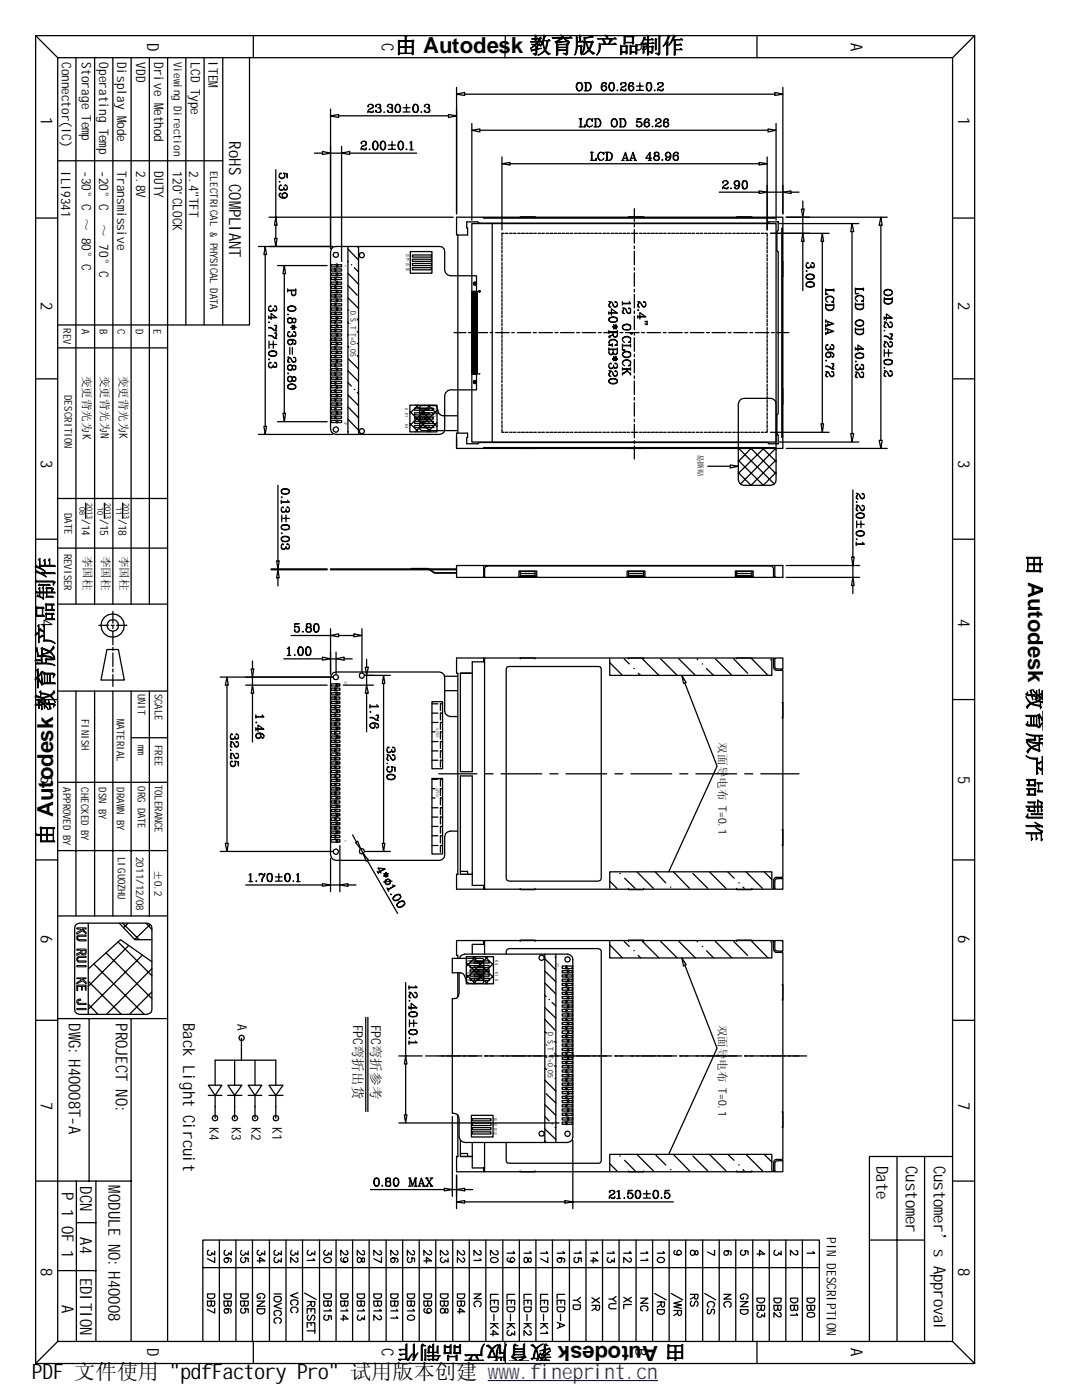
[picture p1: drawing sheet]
<svg xmlns="http://www.w3.org/2000/svg" width="216mm" height="279mm" viewBox="0 0 216 279" stroke-linecap="round" stroke-linejoin="round" font-family="sans-serif">
<defs><g id="words">
<g font-size="4.4">
<text x="78.7" y="10.6">由 Autodesk 教育版产品制作</text>
<text x="205.1" y="110.5" transform="rotate(90 205.1 110.5)">由 Autodesk 教育版产品制作</text>
<text x="10.6" y="168.7" transform="rotate(-90 10.6 168.7)">由 Autodesk 教育版产品制作</text>
<text x="137" y="268.6" transform="rotate(-180 137 268.6)">由 Autodesk 教育版产品制作</text>
</g>
<text font-size="4.2" x="6.3" y="275.2">PDF 文件使用 &quot;pdfFactory Pro&quot; 试用版本创建 www.fineprint.cn</text>
<g font-size="3.3">
<text x="29.4" y="8.6" transform="rotate(90 29.4 8.6)">D</text>
<text x="76.2" y="8.6" transform="rotate(90 76.2 8.6)">C</text>
<text x="126.8" y="8.6" transform="rotate(90 126.8 8.6)">B</text>
<text x="169.8" y="8.6" transform="rotate(90 169.8 8.6)">A</text>
<text x="8.1" y="23.4" transform="rotate(90 8.1 23.4)">1</text>
<text x="191.2" y="23.4" transform="rotate(90 191.2 23.4)">1</text>
<text x="45.7" y="28.2" transform="rotate(90 45.7 28.2)">RoHS COMPLIANT</text>
<text x="8.1" y="60.2" transform="rotate(90 8.1 60.2)">2</text>
<text x="191.2" y="60.2" transform="rotate(90 191.2 60.2)">2</text>
<text x="8.1" y="91.9" transform="rotate(90 8.1 91.9)">3</text>
<text x="191.2" y="91.9" transform="rotate(90 191.2 91.9)">3</text>
<text x="8.1" y="123.5" transform="rotate(90 8.1 123.5)">4</text>
<text x="191.2" y="123.5" transform="rotate(90 191.2 123.5)">4</text>
<text x="8.1" y="154.9" transform="rotate(90 8.1 154.9)">5</text>
<text x="191.2" y="154.9" transform="rotate(90 191.2 154.9)">5</text>
<text x="8.1" y="186.5" transform="rotate(90 8.1 186.5)">6</text>
<text x="191.2" y="186.5" transform="rotate(90 191.2 186.5)">6</text>
<text x="13.7" y="204.2" transform="rotate(90 13.7 204.2)">DWG:H40008T-A</text>
<text x="23.1" y="204.2" transform="rotate(90 23.1 204.2)">PROJECT NO:</text>
<text x="36.6" y="204.1" transform="rotate(90 36.6 204.1)">Back Light Circuit</text>
<text x="8.1" y="219.9" transform="rotate(90 8.1 219.9)">7</text>
<text x="191.2" y="219.9" transform="rotate(90 191.2 219.9)">7</text>
<text x="174.9" y="232.7" transform="rotate(90 174.9 232.7)">Date</text>
<text x="180.8" y="232.7" transform="rotate(90 180.8 232.7)">Customer</text>
<text x="186.4" y="232.7" transform="rotate(90 186.4 232.7)">Customer’s Approval</text>
<text x="12.4" y="237.9" transform="rotate(90 12.4 237.9)">P 1 OF 1</text>
<text x="16" y="236.7" transform="rotate(90 16 236.7)">DCN</text>
<text x="21.7" y="236.6" transform="rotate(90 21.7 236.6)">MODULE NO:H40008</text>
<text x="16" y="246.9" transform="rotate(90 16 246.9)">A4</text>
<text x="8.1" y="253.1" transform="rotate(90 8.1 253.1)">8</text>
<text x="16" y="255" transform="rotate(90 16 255)">EDITION</text>
<text x="191.2" y="253.1" transform="rotate(90 191.2 253.1)">8</text>
<text x="12.4" y="260.4" transform="rotate(90 12.4 260.4)">A</text>
<text x="29.4" y="269" transform="rotate(90 29.4 269)">D</text>
<text x="76.2" y="269" transform="rotate(90 76.2 269)">C</text>
<text x="126.8" y="269" transform="rotate(90 126.8 269)">B</text>
<text x="169.8" y="269" transform="rotate(90 169.8 269)">A</text>
</g>
<g font-size="2.7">
<text x="70.4" y="204.5" transform="rotate(90 70.4 204.5)">FPC弯折出货</text>
<text x="74.1" y="204.5" transform="rotate(90 74.1 204.5)">FPC弯折参考</text>
</g>
<g font-size="2.6">
<text x="12.4" y="12.4" transform="rotate(90 12.4 12.4)">Connector(IC)</text>
<text x="16.3" y="12.4" transform="rotate(90 16.3 12.4)">Storage Temp</text>
<text x="19.8" y="12.4" transform="rotate(90 19.8 12.4)">Operating Temp</text>
<text x="23.4" y="12.4" transform="rotate(90 23.4 12.4)">Display Mode</text>
<text x="27.2" y="12.4" transform="rotate(90 27.2 12.4)">VDD</text>
<text x="30.7" y="12.4" transform="rotate(90 30.7 12.4)">Drive Method</text>
<text x="38.1" y="12.4" transform="rotate(90 38.1 12.4)">LCD Type</text>
<text x="41.6" y="12.2" transform="rotate(90 41.6 12.2)">ITEM</text>
<text x="12.2" y="34.2" transform="rotate(90 12.2 34.2)">ILI9341</text>
<text x="16.3" y="34.1" transform="rotate(90 16.3 34.1)">-30°C ～ 80°C</text>
<text x="19.8" y="34.1" transform="rotate(90 19.8 34.1)">-20°C</text>
<text x="23.4" y="34.1" transform="rotate(90 23.4 34.1)">Transmissive</text>
<text x="27.2" y="34.2" transform="rotate(90 27.2 34.2)">2.8V</text>
<text x="30.7" y="34.1" transform="rotate(90 30.7 34.1)">DUTY</text>
<text x="34.5" y="34.2" transform="rotate(90 34.5 34.2)">12O'CLOCK</text>
<text x="37.8" y="34.2" transform="rotate(90 37.8 34.2)">2.4&quot;TFT</text>
<text x="19.8" y="44.8" transform="rotate(90 19.8 44.8)">～ 70°C</text>
<text x="47.4" y="204.4" transform="rotate(90 47.4 204.4)">A</text>
<text x="41.8" y="224.9" transform="rotate(90 41.8 224.9)">K4</text>
<text x="46.2" y="224.9" transform="rotate(90 46.2 224.9)">K3</text>
<text x="50.2" y="224.9" transform="rotate(90 50.2 224.9)">K2</text>
<text x="54.4" y="224.9" transform="rotate(90 54.4 224.9)">K1</text>
<text x="165" y="246.9" transform="rotate(90 165 246.9)">PIN DESCRIPTION</text>
</g>
<g font-size="2.3">
<text x="16.5" y="75" transform="rotate(90 16.5 75)">变更背光为K</text>
<text x="20.2" y="75" transform="rotate(90 20.2 75)">变更背光为N</text>
<text x="23.9" y="75" transform="rotate(90 23.9 75)">变更背光为K</text>
<text x="16.3" y="103.5" transform="rotate(90 16.3 103.5)">/14</text>
<text x="20" y="103.5" transform="rotate(90 20 103.5)">/15</text>
<text x="23.6" y="103.5" transform="rotate(90 23.6 103.5)">/18</text>
<text x="16.7" y="110.9" transform="rotate(90 16.7 110.9)">李国柱</text>
<text x="20.3" y="110.9" transform="rotate(90 20.3 110.9)">李国柱</text>
<text x="24" y="110.9" transform="rotate(90 24 110.9)">李国柱</text>
<text x="143.3" y="148.2" transform="rotate(90 143.3 148.2)">双面导</text>
<text x="143.3" y="155.1" transform="rotate(90 143.3 155.1)">电布 T=0.1</text>
<text x="143.3" y="204.5" transform="rotate(90 143.3 204.5)">双面导</text>
<text x="143.3" y="211.4" transform="rotate(90 143.3 211.4)">电布 T=0.1</text>
</g>
<text font-size="2.2" x="34.7" y="12.4" transform="rotate(90 34.7 12.4)">Viewing Direction</text>
<g font-size="2.1">
<text x="41.9" y="34.1" transform="rotate(90 41.9 34.1)">ELECTRICAL &amp; PHYSICAL DATA</text>
<text x="12.7" y="65.5" transform="rotate(90 12.7 65.5)">REV</text>
<text x="16.3" y="65.7" transform="rotate(90 16.3 65.7)">A</text>
<text x="19.9" y="65.7" transform="rotate(90 19.9 65.7)">B</text>
<text x="23.5" y="65.7" transform="rotate(90 23.5 65.7)">C</text>
<text x="27.1" y="65.7" transform="rotate(90 27.1 65.7)">D</text>
<text x="30.6" y="65.7" transform="rotate(90 30.6 65.7)">E</text>
<text x="12.9" y="78.8" transform="rotate(90 12.9 78.8)">DESCRITION</text>
<text x="12.9" y="102.4" transform="rotate(90 12.9 102.4)">DATE</text>
<text x="12.8" y="110.5" transform="rotate(90 12.8 110.5)">REVISER</text>
<text x="16.3" y="143.4" transform="rotate(90 16.3 143.4)">FINISH</text>
<text x="23.3" y="143.4" transform="rotate(90 23.3 143.4)">MATERIAL</text>
<text x="27.5" y="138.4" transform="rotate(90 27.5 138.4)">UNIT</text>
<text x="30.9" y="138.4" transform="rotate(90 30.9 138.4)">SCALE</text>
<text x="27.5" y="148.6" transform="rotate(90 27.5 148.6)">mm</text>
<text x="30.9" y="148.6" transform="rotate(90 30.9 148.6)">FREE</text>
<text x="12.6" y="157.1" transform="rotate(90 12.6 157.1)">APPROVED BY</text>
<text x="16.2" y="157.1" transform="rotate(90 16.2 157.1)">CHECKED BY</text>
<text x="19.7" y="157.1" transform="rotate(90 19.7 157.1)">DSN BY</text>
<text x="23.3" y="157.1" transform="rotate(90 23.3 157.1)">DRAWN BY</text>
<text x="27.5" y="156.9" transform="rotate(90 27.5 156.9)">ORG DATE</text>
<text x="30.9" y="156.6" transform="rotate(90 30.9 156.6)">TOLERANCE</text>
<text x="23.5" y="171" transform="rotate(90 23.5 171)">LIGUOZHU</text>
<text x="27.2" y="171" transform="rotate(90 27.2 171)">2011/12/08</text>
<text x="30.8" y="173.6" transform="rotate(90 30.8 173.6)">±0.2</text>
</g>
<g font-size="1.6">
<text x="15.8" y="101.2" transform="rotate(90 15.8 101.2)">08</text>
<text x="17.4" y="100.3" transform="rotate(90 17.4 100.3)">2013</text>
<text x="19.5" y="101.1" transform="rotate(90 19.5 101.1)">10</text>
<text x="21" y="100.3" transform="rotate(90 21 100.3)">2013</text>
<text x="23.2" y="101.1" transform="rotate(90 23.2 101.1)">11</text>
<text x="24.6" y="100.3" transform="rotate(90 24.6 100.3)">2013</text>
</g>
<g font-size="1.5">
<text x="69.9" y="62" transform="rotate(90 69.9 62)">D.S.T T=0.05</text>
<text x="139.3" y="90.5" transform="rotate(90 139.3 90.5)">易撕贴</text>
<text x="109.3" y="206" transform="rotate(90 109.3 206)">D.S.T T=0.05</text>
</g>
<g font-size=".8">
<text x="81.8" y="50.6" transform="rotate(-180 81.8 50.6)">YU</text>
<text x="81.8" y="51.6" transform="rotate(-180 81.8 51.6)">XL</text>
<text x="81.8" y="52.5" transform="rotate(-180 81.8 52.5)">YD</text>
<text x="81.8" y="53.5" transform="rotate(-180 81.8 53.5)">XR</text>
<text x="80.9" y="81.4" transform="rotate(90 80.9 81.4)">A K1</text>
<text x="86.4" y="81.4" transform="rotate(90 86.4 81.4)">A</text>
<text x="86.4" y="82.4" transform="rotate(90 86.4 82.4)">K1</text>
<text x="80.9" y="84.6" transform="rotate(90 80.9 84.6)">K4</text>
<text x="86.4" y="84.6" transform="rotate(90 86.4 84.6)">K4</text>
<text x="87" y="145" transform="rotate(90 87 145)">元件区</text>
<text x="87" y="157" transform="rotate(90 87 157)">元件区</text>
<text x="93.2" y="191.7" transform="rotate(90 93.2 191.7)">K4</text>
<text x="98.8" y="191.7" transform="rotate(90 98.8 191.7)">K4</text>
<text x="93.2" y="194" transform="rotate(90 93.2 194)">K1 A</text>
<text x="98.8" y="194" transform="rotate(90 98.8 194)">K1 A</text>
<text x="99.2" y="226" transform="rotate(-180 99.2 226)">YU</text>
<text x="99.2" y="225" transform="rotate(-180 99.2 225)">XL</text>
<text x="99.2" y="224.1" transform="rotate(-180 99.2 224.1)">YD</text>
<text x="99.2" y="223.1" transform="rotate(-180 99.2 223.1)">XR</text>
</g>
<g font-size=".7">
<text x="68.7" y="52.9" transform="rotate(90 68.7 52.9)">1</text>
<text x="68.7" y="84.2" transform="rotate(90 68.7 84.2)">37</text>
<text x="68.7" y="136" transform="rotate(90 68.7 136)">37</text>
<text x="68.7" y="167.6" transform="rotate(90 68.7 167.6)">1</text>
<text x="111.1" y="192.3" transform="rotate(90 111.1 192.3)">37</text>
<text x="111.2" y="223.9" transform="rotate(90 111.2 223.9)">1</text>
</g>
</g></defs>
<g fill="none" stroke="#000" stroke-width=".25">
<path d="M7.1 7.1h187.4v265h-187.4zM7.1 7.1l4.4 4.4M11.5 11.5h178.6v256.2h-178.6zM15.2 11.5v109.1M18.9 11.5v109.1M22.5 11.5v109.1M26.2 11.5v109.1M29.8 11.5v109.1M33.4 11.5v53.4h-21.9M37.1 11.5v53.4M40.7 11.5v53.4M44.4 11.5v53.4"/>
<path d="M49.8 11.5v53.4h-16.4v202.8M50.5 7.1v4.4M91.1 18.8l1.6-.3v.6zM91.1 17.4v25.3M92.7 18.8h61.9M100.8 7.1v4.4M115.5 16.5a.85 .85 0 0 0-.5 .9 .85 .85 0 0 0 .7 .7 .94 .94 0 0 0 .2-1.6h-.6a1.13 1.13 0 0 0 .2 1.6M115.7 16.5a.88 .88 0 0 1 .5 .8 .88 .88 0 0 1-.5 .8M116.6 16.5h1a.93 .93 0 0 1-.3 1.6h-.7M116.8 16.5v1.6M116.9 16.5v1.6M117.3 16.5a.87 .87 0 0 1 .6 .8 .87 .87 0 0 1-.6 .8"/>
<path d="M120.6 16.5a.92 .92 0 0 0-.1 1.6M120.6 17.1l.3 .3a.49 .49 0 0 1-.3 .7M120.9 16.7v.1v-.3h-.6a.89 .89 0 0 0-.4 .9 .89 .89 0 0 0 .7 .7 .5 .5 0 0 0 .5-.5 .5 .5 0 0 0-.5-.5 .5 .5 0 0 0-.5 .4M122 16.5h-.2a1.06 1.06 0 0 0 .2 1.6h.2a1.13 1.13 0 0 0 .1-1.6h-.5a1.13 1.13 0 0 0 .2 1.6M122.2 16.5a1.11 1.11 0 0 1 0 1.6M123.1 18h.2zM124 16.8v.1l-.1-.1 .1-.3h.8l.1 .6-.9 .3-.1 .7M124.5 16.5l.3 .1 .1 .3-.4 .4-.3 .1M124.9 17.9l-.2 .1-.7-.1h-.1M124.9 17.7l-.1 .4h-.3l-.5-.2M125.9 16.5h-.2l-.1 .3a1.01 1.01 0 0 0 .2 1.3M126 17.1l.3 .3a.49 .49 0 0 1-.3 .7"/>
<path d="M126.3 16.7v.1v-.3h-.6a.89 .89 0 0 0-.4 .9 .89 .89 0 0 0 .7 .7 .5 .5 0 0 0 .5-.5 .5 .5 0 0 0-.5-.5 .5 .5 0 0 0-.5 .4M127 17.2h1.4M127 18h1.4M127.7 16.5v1.4M129.4 16.5a.9 .9 0 0 0-.5 .9 .9 .9 0 0 0 .6 .7 1.06 1.06 0 0 0 .3-1.6h-.6a1.4 1.4 0 0 0 .2 1.6M129.5 16.5h.2a1.13 1.13 0 0 1-.2 1.6M130.6 18h.1zM131.3 16.8v.1l-.1-.1 .2-.3h.8l.1 .4-.3 .4a.73 .73 0 0 0-.8 .8M131.9 16.5h.2l.1 .3a.55 .55 0 0 1-.5 .6M132.3 17.9l-.2 .1-.6-.1h-.3M132.3 17.7l-.1 .4h-.4l-.3-.2M151 7.1v4.4"/>
<path d="M154.6 18.5l1.6 .3-1.6 .3zM156.2 17.4v25.3M194.5 7.1l-4.4 4.4M11.5 32.1h32.9M55 33.9v9.4M55.7 36.2h.2zM55.7 35.2l.4 .4 .5-.1 .2-.3M55.7 37.6l.3 .3 .5-.1M55.7 38.9a.92 .92 0 0 0 1.6 .1M56 34.6v.1v-.2a.59 .59 0 0 0-.2 .9 .59 .59 0 0 0 1 0 .59 .59 0 0 0-.2-.9l.7 .2v.8l-.1-.8M56 37h.1h-.2a.63 .63 0 0 0 0 .9h.5l.2-.3 .2 .2h.3l.2-.2M56 38.6h-.2a.78 .78 0 0 0 .6 1 .78 .78 0 0 0 .9-.7 .5 .5 0 0 0-.5-.5 .5 .5 0 0 0-.5 .6 .5 .5 0 0 0 .5 .5"/>
<path d="M56.3 38.9a.55 .55 0 0 1 .5-.4 .55 .55 0 0 1 .5 .4M57 37h-.2h.3a.64 .64 0 0 1 .1 .8l-.4 .1-.2-.6M62.7 30.6h1.6M66 23.1l1.6-.2v.6zM66 30.6l-1.7 .2v-.6l1.7 .4h2.2M66 21.8v27.8M67.6 23.1h21.9M68.2 30.6l1.6-.4v.6zM68.2 29.2v23M69.8 30.6h13.3M72.1 28.5v.2v-.3a.63 .63 0 0 1 1 0v.5l-.9 .3-.1 .7M72.7 28.2l.3 .2 .1 .3-.4 .3-.3 .1"/>
<path d="M73.1 29.6l-.2 .2-.7-.2-.1 .1M73.1 29.5l-.1 .4h-.4l-.4-.3M73.5 21.2v.1h-.1a.53 .53 0 0 1 .7-.5 .53 .53 0 0 1 .3 .7l-.6 .3a.6 .6 0 0 0-.4 .6M73.7 29.7v.2zM74.1 20.8l.2 .2 .1 .3-.6 .5M74.5 22.3l-1.1 .1M74.5 22.1l-.2 .3-.6-.1M74.8 28.2a.96 .96 0 0 0 0 1.7h.1a.96 .96 0 0 0 0-1.7 1 1 0 0 0-.1 1.7M74.9 28.2a1.05 1.05 0 0 1 0 1.7M75 21.2v.1v-.3l.4-.2 .5 .1v.6h-.5M75.7 20.8l.2 .3-.1 .5a.45 .45 0 0 1 .1 .8h-.5h-.4v-.4v.2M75.9 21.7v.5l-.2 .2"/>
<path d="M76.4 28.2a.96 .96 0 0 0 0 1.7h.1a1.05 1.05 0 0 0 0-1.7 .92 .92 0 0 0-.6 .7 .92 .92 0 0 0 .3 .9l.2 .1M76.5 28.2a1.22 1.22 0 0 1 0 1.7M76.6 22.4h.1M77.4 21.2v.1v-.3a.64 .64 0 0 1 .8-.1v.6h-.5M77.5 29h1.4M77.5 29.8h1.4M78 20.8l.2 .3-.1 .4h-.1l.3 .3v.6h-.7h-.2v-.4v.2M78.2 21.7l.1 .5-.3 .2M78.2 28.2v1.4M79.2 20.8a.89 .89 0 0 0-.4 .9 .89 .89 0 0 0 .6 .7 .84 .84 0 0 0 .5-.8 .84 .84 0 0 0-.7-.8 1.11 1.11 0 0 0 0 1.6M79.4 20.8a1.02 1.02 0 0 1 .2 1.6h-.2M79.9 28.2a.96 .96 0 0 0 0 1.7h.1a.96 .96 0 0 0 0-1.7 1 1 0 0 0-.1 1.7"/>
<path d="M80 28.2a1.05 1.05 0 0 1 0 1.7M80.4 21.5h1.4M80.4 22.4h1.4M81 29.8h.2zM81.1 20.8v1.5M81.8 28.5l.3-.3v1.7M81.8 29.9h.7M82 28.3v1.6M82.8 20.8a.89 .89 0 0 0-.4 .9 .89 .89 0 0 0 .6 .7 .84 .84 0 0 0 .5-.8 .84 .84 0 0 0-.7-.8 1.11 1.11 0 0 0 0 1.6M83 20.8a1.02 1.02 0 0 1 .1 1.6h-.1M84 22.4h.2zM84.8 21.2v.1h-.1a.51 .51 0 0 1 .5-.5 .51 .51 0 0 1 .5 .5l-.1 .2h-.4"/>
<path d="M85.3 20.8l.3 .3-.1 .4h-.2a.47 .47 0 0 1 .5 .5 .47 .47 0 0 1-.5 .4h-.5v-.4v.2M85.6 21.7l.1 .5-.4 .2M89.5 22.9l1.6 .2-1.6 .4zM94.1 26l1.7-.3v.6zM94.1 24.6v19.3M95.8 26h57.4M100.2 32.7l1.6-.3v.5zM100.2 31.3v14.6M101.8 32.7h49.7M115.6 25.3h1.2v-.4l-.1 .4M115.6 23.7h.5M115.8 23.7v1.6"/>
<path d="M115.9 23.7v1.6M117.6 23.7a.88 .88 0 0 0-.5 .8 .88 .88 0 0 0 .5 .8M117.9 32h1.1v-.4l-.1 .4M117.9 30.4h.5M118 30.4v1.6M118.1 24l.1 .2v-.5l-.1 .3a.75 .75 0 0 0-1.1 .2 .75 .75 0 0 0 .3 1l.4 .1 .5-.3M118.1 30.4v1.6M118.5 23.7h.9a.88 .88 0 0 1 .5 .8 .88 .88 0 0 1-.5 .8h-.9M118.8 23.7v1.6M118.9 23.7v1.6M119.4 23.7a.97 .97 0 0 1 0 1.6M119.8 30.4a.95 .95 0 0 0 0 1.6"/>
<path d="M120.4 30.6l.1 .2v-.4l-.1 .2a.6 .6 0 0 0-.7-.2 .6 .6 0 0 0-.4 .6v.4a.61 .61 0 0 0 .5 .6 .61 .61 0 0 0 .7-.4M120.8 30.4h.8a.83 .83 0 0 1 .6 .8 .83 .83 0 0 1-.6 .8h-.8M121.1 30.4v1.6M121.2 30.4v1.6M121.6 30.4a.87 .87 0 0 1 .5 .8 .87 .87 0 0 1-.5 .8M122.5 23.7l-.5 .4v.9a.73 .73 0 0 0 1.3-.3 .73 .73 0 0 0-1-.9 .9 .9 0 0 0 .2 1.5M122.7 23.7a.97 .97 0 0 1 0 1.6M123.6 23.7h.8a.88 .88 0 0 1 .5 .8 .88 .88 0 0 1-.5 .8h-.8M123.8 23.7v1.6M123.9 23.7v1.6M124 32h.5M124.2 32l.6-1.6 .5 1.6"/>
<path d="M124.4 23.7a.97 .97 0 0 1 0 1.6M124.4 31.6h.7M124.8 30.6l.4 1.4M125 32h.5M125.6 32h.5M125.7 32l.6-1.6 .5 1.6M125.9 31.6h.7M126.3 30.6l.4 1.4M126.6 32h.4M127.2 23.8l.7-.1h-.7l-.2 .8a.57 .57 0 0 1 .8-.1 .57 .57 0 0 1 0 .8l-.5 .1-.2-.1v-.3v.2M127.6 24.3a.52 .52 0 0 1 .4 .5 .52 .52 0 0 1-.4 .5M129 23.7a1.02 1.02 0 0 0-.1 1.6"/>
<path d="M129.1 24.4h.2a.5 .5 0 0 1 .2 .5 .5 .5 0 0 1-.4 .4M129.4 32h.6M129.5 24v.1v-.1a.54 .54 0 0 0-.6-.3 .54 .54 0 0 0-.4 .7v.5a.53 .53 0 0 0 .8 .4 .53 .53 0 0 0 .1-.9h-.5l-.3 .4M129.6 30.6v1.4M130 31.6h-1.1l.8-1.2v1.6M130.1 25.2h.2zM130.9 24l.1 .1h-.2a.56 .56 0 0 1 .6-.4 .56 .56 0 0 1 .5 .5l-.7 .4a.6 .6 0 0 0-.4 .7M130.9 30.4l-.3 .1a.44 .44 0 0 0 .4 .6 .44 .44 0 0 0 .5-.5 .47 .47 0 0 0-.4-.2 .47 .47 0 0 0-.5 .2l.1 .4 .2 .1M130.9 31.1a.53 .53 0 0 0-.3 .8 .53 .53 0 0 0 .9-.1l.1-.1a.46 .46 0 0 0-.5-.6M130.9 31.1l-.3 .3v.4l.3 .2M131.1 30.4a.35 .35 0 0 1 .3 .3 .35 .35 0 0 1-.3 .4M131.1 31.1l.4 .3-.1 .4-.3 .2"/>
<path d="M131.6 23.7l.1 .2a.36 .36 0 0 1-.1 .6l-.4 .1M131.9 25.1l-1.1 .1M131.9 25l-.2 .3-.6-.2M132.1 31.9h.1zM132.9 23.7l-.1 .1a.99 .99 0 0 0-.1 1.4l.1 .1M133 24.4h.2l.1 .4v.3l-.3 .2M133.3 24v.1v-.3a.56 .56 0 0 0-.9 .3v1a.57 .57 0 0 0 .9 .1 .57 .57 0 0 0 0-.8h-.6l-.3 .4M133.3 30.4l-.4 .2a.49 .49 0 0 0 .4 .8M133.4 30.4a1.02 1.02 0 0 1-.1 1.6M133.8 30.9a.51 .51 0 0 1-.7 .5 .51 .51 0 0 1-.3-.8 .51 .51 0 0 1 .8-.1 .87 .87 0 0 1 .3 .9 .87 .87 0 0 1-.8 .6l-.3-.2 .1-.2v.2M134.9 30.4a.92 .92 0 0 0-.1 1.6M135 31l.3 .2v.6l-.3 .2"/>
<path d="M135.3 30.6l-.1 .1 .1-.2a.68 .68 0 0 0-.9 .2v1.1a.52 .52 0 0 0 .7 .2 .52 .52 0 0 0 .2-.8 .52 .52 0 0 0-.8 0l-.1 .3M143.5 38.4h8M144.3 36.4l.1 .1h-.2a.52 .52 0 0 1 .6-.5 .52 .52 0 0 1 .4 .7l-.6 .3a.6 .6 0 0 0-.4 .7M144.9 36.1l.3 .4-.6 .5M145.3 37.4l-.3 .2-.6-.2-.2 .1M145.3 37.3l-.2 .4h-.3l-.4-.3M145.8 37.6h.2zM147 36.1l-.4 .2a.49 .49 0 0 0 .4 .8M147.2 36.1a1.02 1.02 0 0 1-.1 1.6M147.5 36.6a.51 .51 0 0 1-.7 .4 .51 .51 0 0 1-.3-.7 .51 .51 0 0 1 .8-.1 .96 .96 0 0 1-.2 1.5l-.5-.1v-.3h.1l-.1 .1M148.5 36.1a.93 .93 0 0 0-.3 1.2 .48 .48 0 0 0 .7 .3l.2-.3v-.9l-.2-.2-.4-.1a1.11 1.11 0 0 0 0 1.6M148.7 36.1a.97 .97 0 0 1 0 1.6"/>
<path d="M151.5 32.4l1.6 .3-1.6 .2zM151.5 38.1l1.6 .3-1.6 .2zM153.1 38.4h3.1l1.6 .2v-.5l-1.6 .3M153.1 31.3v14.6M153.2 25.7l1.7 .3-1.7 .3zM154.9 24.6v19.3M157.8 38.4h1.6M7.1 43.5h4.4M51.6 49.2h14.8M52.9 49.2l.3 1.6h-.5zM52.9 50.8v34.3M53.7 43.3h36.7"/>
<path d="M54.8 47.6h.5l-.3 1.6zM55 43.3l.3 1.7h-.5zM55 45v2.6M55.4 53h9.9M56.7 53l.3 1.6h-.5zM56.7 54.6v27.9M57.4 57.9h1.6M57.4 58h1.6M57.4 57.7v.6M58.2 58.6l.3 .3 .3-.1 .2-.2M59 57.7v.9l-.3 .4-.4-.2-.1-.8M66 53.2l.1-.2-.1-.2h1l.2-.1 .3 .1h.7v.5h-2.2"/>
<path d="M66 53.7h2.2v.4h-2.2M66 53.8h.1l-.1 .2M66 54.5h2.2v.4h-.7l-.3 .2-.2-.2h-1l.1-.1-.1-.2M66 56.6l.1-.1-.1-.2h1l.2-.2 .3 .2h.7v.4h-2.2M66 58h2.2v.4h-2.2M66 58.1l.1 .2h-.1M66 59.7h2.2v.4h-.7l-.3 .2-.2-.2h-1l.1-.2-.1-.1M66 55.4h2.2v.4h-1.1l-.2 .2-.2-.2h-.7l.1-.2-.1-.1M66 57.5l.1-.2-.1-.1h.7l.2-.2 .2 .2h1.1v.4h-2.2M66 58.8h2.2v.5h-1.1l-.2 .1-.2-.1h-.7l.1-.2-.1-.2M66.5 49.3h21.7l.4 .4 .1 .6v3.6l.2 .5 .4 .5 .5 .1h5.3v22.8h-5.3l-.5 .2-.4 .4-.2 .5v6.7l-.1 .6-.4 .3-.5 .2h-20.6l-.6-.2-.4-.3-.1-.6v-35.3l.1-.6zM66.6 50.5h.8l.2 .4-.2 .3-.3 .2-.5-.2-.1-.3z"/>
<path d="M66.8 53.8h.3v.2h-.3zM66.8 55.5h.3v.2l-.2 .1zM66.8 57.2h.3v.3h-.3zM66.8 58.9h.3v.3h-.3zM67.1 53l.1-.2 .2 .1v.3h-.3zM67.1 59.9l.1-.1 .2 .1-.2 .2zM67.1 54.6h.3v.3h-.2l-.1-.1zM67.1 58.1h.3v.2h-.3zM67.2 56.3l.2 .1-.2 .2-.1-.1zM69.4 49.7l2.1 2.2M69.4 54.5l2.1 2.2M69.4 59.4l2.1 2.2"/>
<path d="M69.4 52.2h.1M69.4 57l1.9 1.9M69.4 49.2v37.5M70.1 52.8h.1M70.7 53.4l.8 .9M71.3 49.2l.2 .2M71.5 49.2v37.5M71.8 50.5l.4-.1 .4 .1 .1 .5-.1 .3-.4 .2-.4-.2zM81.9 50.2h4.3v4.3h-4.3zM82.3 53.4h3.8v.4h-3.8zM82.3 52.6h3.8v.4h-3.8zM82.3 51.7h3.8v.5h-3.8z"/>
<path d="M82.3 50.9h3.8v.4h-3.8zM91.1 43.3h5.4v.2h58.1v-.2h1.6v2.3h-.2v41.7h.2v2.2h-1.6v-.2h-58.1v.2h-5.4v-3.1h2.2v.9h-.2v1.3h2.2l.3-.3h57.6l.2 .3h1.9v-1.7l-.3-.4v-3.7l.3-.3v-32.2l-.3-.3v-3.8l.3-.2v-1.7h-1.9l-.2 .2h-57.6l-.3-.2h-2.2l.2 2.6h-2.2zM91.4 46.9v39.5M94.1 44.6h60.8v43.6h-60.8zM94.3 58.2l.9 .1zM94.3 58.3l.9 .1zM94.3 58.5l.9 .1zM94.3 58.7l.9 .1zM94.3 58.8l.9 .1zM94.3 59l.9 .1zM94.3 59.2l.9 .1zM94.3 59.4h.9z"/>
<path d="M94.3 59.5l.9 .1zM94.3 59.7l.9 .1zM94.3 59.9h.9zM94.5 56.7h.2v.2zM94.7 56.3v.2h-.2zM94.9 56.3l.2 .2h-.2zM94.9 56.7h.2l-.2 .2zM95.1 58.2h-1l1 .1M95.1 58.3h-1l1 .1M95.1 58.5h-1l1 .1M95.1 58.7h-1l1 .1M95.1 58.8h-1l1 .1"/>
<path d="M95.1 59h-1l1 .1M95.1 59.2h-1l1 .1M95.1 59.4h-1h1M95.1 59.5h-1l1 .1M95.1 59.7h-1l1 .1M95.1 59.9h-1h1M95.1 56.5h-.2v-.2l-.4 .2 .2 .4 .4-.2M95.7 58.1l.1-.1h-.2l.2 .1M95.7 58h.1M95.8 58.2h-.2l.2 .1M96.7 43.5v-.2h57.6v.2M96.7 43.4h57.6"/>
<path d="M98.2 44.6v43.6M100.2 47.5v.6M100.2 48.3v.6M100.2 49.1v.6M100.2 50v.5M100.2 50.8v.5M100.2 51.6v.5M100.2 52.4v.5M100.2 53.2v.6M100.2 54v.5M100.2 54.8v.6M100.2 55.6v.5"/>
<path d="M100.2 56.4v.6M100.2 57.2v.5M100.2 58.1v.5M100.2 58.8v.6M100.2 59.7v.5M100.6 46.6h-.4v.6M100.8 46.6h.5M101.7 46.6h.5M102.4 46.6h.6M103.3 46.6h.5M103.8 43.5v-.2h3v.2M104.1 46.6h.5"/>
<path d="M104.9 46.6h.5M105.7 46.6h.6M106.5 46.6h.5M107.4 46.6h.5M108.1 46.6h.5M109 46.6h.5M109.7 46.6h.6M110.6 46.6h.5M111.3 46.6h.6M112.2 46.6h.5M112.9 46.6h.6M113.8 46.6h.5"/>
<path d="M114.6 46.6h.5M115.4 46.6h.6M116.2 46.6h.6M117 46.6h.6M117.9 46.6h.5M118.6 46.6h.6M119.5 46.6h.5M120.3 46.6h.5M121.1 46.6h.5M121.9 46.6h.5M122.7 46.6h.6M123.5 46.6h.5"/>
<path d="M124.3 46.6h.6M125.1 46.6h.5M125.4 43.5v-.2h3v.2M126 46.6h.5M126.6 41.7v2.5M126.6 44.8v.5M126.6 45.8v2.7M126.6 49.1v.5M126.6 50.1v2.7M126.6 53.4v.5M126.6 54.4v2.8M126.6 57.7v.6"/>
<path d="M126.6 58.8v2.7M126.7 46.6h.6M127.6 46.6h.5M128.4 46.6h.5M129.2 46.6h.5M130 46.6h.6M130.8 46.6h.5M131.6 46.6h.6M132.4 46.6h.5M133.3 46.6h.5M134 46.6h.6M134.9 46.6h.5"/>
<path d="M135.6 46.6h.6M136.5 46.6h.5M137.2 46.6h.6M138.1 46.6h.5M138.9 46.6h.5M139.7 46.6h.5M140.5 46.6h.6M141.3 46.6h.6M142.2 46.6h.5M142.9 46.6h.6M143.8 46.6h.5M144.6 46.6h.5"/>
<path d="M145.4 46.6h.5M146.2 46.6h.5M147 43.5v-.2h3v.2M147 46.6h.6M147.8 46.6h.5M148.6 46.6h.6M149.4 46.6h.5M150.2 46.6h.6M151 46.6h.6M151.9 46.6h.5M152.7 46.6h.4v.6M153.1 47.5v.6"/>
<path d="M153.1 48.3v.6M153.1 49.1v.6M153.1 50v.5M153.1 50.8v.5M153.1 51.6v.5M153.1 52.4v.5M153.1 53.2v.6M153.1 54v.5M153.1 54.8v.6M153.1 55.6v.5M153.1 56.4v.6M153.1 57.2v.5"/>
<path d="M153.1 58.1v.5M153.1 58.8v.6M153.1 59.7v.5M153.8 46.6h11.6M155.5 44.6h15.9M156 52.2h.2v3h-.2M156 45.7h.2v41.4h-.2M156.9 43.3h20.1M160.2 46.6l.2 1.6h-.5zM160.2 43.3l-.3-1.6h.5l-.2 1.6v3.3M160.2 40.1v1.6M160.2 48.2v9.8"/>
<path d="M160.9 54.1h.1zM160.9 53.1l.2 .3 .5-.1M160.9 55.2a.89 .89 0 0 1 .8-.4 .89 .89 0 0 1 .8 .6 .89 .89 0 0 1-.9 .4 .89 .89 0 0 1-.7-.6l.1-.3a.96 .96 0 0 1 1.5 .3M160.9 55.4a1.11 1.11 0 0 0 1.6 0M160.9 56.7a.89 .89 0 0 1 .8-.4 .89 .89 0 0 1 .8 .6 .99 .99 0 0 1-1.4 .3 .54 .54 0 0 1 0-.9h1l.4 .4M160.9 56.9a1.11 1.11 0 0 0 1.6 0M161.1 52.5h.2l-.1-.1a.58 .58 0 0 0-.3 .6 .58 .58 0 0 0 .5 .5l.4-.4 .2 .2h.4l.1-.2M162.1 52.5v.1v-.2a.51 .51 0 0 1 .4 .6 .51 .51 0 0 1-.5 .4l-.2-.6M164.1 46.6l.2 1.6h-.5zM164.1 48.2v36.4M164.8 57.7v1.1h.4l-.4-.1M164.8 59.6a.95 .95 0 0 1 1.6 0"/>
<path d="M164.8 57.9h1.6M164.8 57.8h1.6M166.4 57.7v.5M170 44.6l.3 1.6h-.5zM170 46.2v40.3M170.7 57.5v1.1h.5h-.5M170.7 59.4a.97 .97 0 0 1 1.6 0M170.7 57.7h1.6M172.3 57.5v.5M175.8 43.3l.2 1.7h-.6zM175.8 45v42.9M176.4 58.3a.9 .9 0 0 1 .9-.5 .9 .9 0 0 1 .8 .6 .94 .94 0 0 1-1.7 .3v-.6a.98 .98 0 0 1 1.7 .2"/>
<path d="M176.4 58.4a.88 .88 0 0 0 .8 .5 .88 .88 0 0 0 .9-.5M176.4 59.4v1a.93 .93 0 0 0 1.7-.3v-.7M176.4 59.6h1.7M176.4 59.7h1.7M190.1 43.5h4.4M7.1 75.6h4.4M11.5 69.4h21.9M53.6 61.8l.3 .3 .5-.1M53.6 63.4h1.6l-1.1-.8v1.2M53.6 65.4a1.23 1.23 0 0 1 1.2 .6M53.6 70.4a1.11 1.11 0 0 1 1.6 0 .81 .81 0 0 1-.8 .7 .81 .81 0 0 1-.8-.7 .97 .97 0 0 1 1.6 0M53.6 70.6a1.02 1.02 0 0 0 1.5 .2l.1-.2"/>
<path d="M53.6 73.1l.3 .2 .5-.1M53.6 63.3h1.5M53.6 63.1v.5M53.7 64.3h.1h-.2zM53.7 71.6v.2zM53.7 68.1v1.4M53.8 68.7h1.4M53.9 61.1h.2l-.1-.1a.56 .56 0 0 0-.4 .7 .56 .56 0 0 0 .6 .4l.3-.3 .3 .2 .4-.2M53.9 72.4h.2l-.1-.1a.56 .56 0 0 0-.4 .6 .56 .56 0 0 0 .6 .5l.3-.3 .3 .1 .4-.1M54.5 68.1v1.4M54.8 64.9h.4M54.8 66.5h.4"/>
<path d="M54.9 61.1h-.1l.1-.1 .2 .2a.64 .64 0 0 1-.1 .9l-.4-.1-.1-.4M54.9 64.9l.3 .3-.2 .5 .2 .3h-.4a1.4 1.4 0 0 0-1.2-.6M54.9 66.5l.3 .2-.2 .5 .2 .4-.4-.1a1.4 1.4 0 0 0-1.2-.5h.6l.6 .5M54.9 72.4h-.1l.1-.1 .2 .2a.64 .64 0 0 1-.1 .8l-.4-.1-.1-.4M55.1 65l-.1 .7M55.1 66.5l-.1 .7M57.4 62.7h.2zM57.4 74.5h.2zM57.4 61.6a.89 .89 0 0 1 .9-.5 .89 .89 0 0 1 .7 .6 .89 .89 0 0 1-.8 .5 .89 .89 0 0 1-.8-.6 .88 .88 0 0 1 .8-.6 .88 .88 0 0 1 .8 .6M57.4 61.7a1.11 1.11 0 0 0 1.6 0M57.4 63.8l.3-.3 .6 .1v.2M57.4 64.1l.3 .3 .5-.1 .1-.2"/>
<path d="M57.4 66.9l.3 .2h.5M57.4 68.2a1.02 1.02 0 0 1 1.6 0M57.4 68.3l.3 .4a.49 .49 0 0 0 .7-.4M57.4 71.3l.6 .2 .4 .7h.4a.64 .64 0 0 0 .1-.8h-.2M57.4 73.2l.3-.3h.3l.3 .3M57.4 73.5l.3 .3 .5-.1 .1-.2M57.4 75.5l.3-.3 .5 .1 .1 .2M57.4 75.8l.3 .3 .5-.1 .1-.2M57.4 77.1a.89 .89 0 0 1 .9-.4 .89 .89 0 0 1 .7 .6 .89 .89 0 0 1-.8 .4 .89 .89 0 0 1-.8-.6 .88 .88 0 0 1 .8-.5 .88 .88 0 0 1 .8 .5M57.4 77.3a1.11 1.11 0 0 0 1.6 0M57.6 71.3l.1 .2-.2 .6 .2 .2M57.7 71.5l-.3 .4v.3l.4 .1"/>
<path d="M57.7 66.2l.1 .1h-.3a.6 .6 0 0 0 .2 .9l.6-.1v-.2l.1 .2h.5l.1-.2M57.8 69.3v1.4M57.9 67.8a.51 .51 0 0 1 .5 .6 .51 .51 0 0 1-.6 .4 .51 .51 0 0 1-.4-.6 .92 .92 0 0 1 1.6 0l-.1 .5h-.2v-.1l.1 .1M58.1 65.4h.9M58.1 71.6l.3 .6h.4l.2-.2M58.3 63.8l.1-.2h.5a.6 .6 0 0 1-.1 .8h-.2a.6 .6 0 0 1-.2-.8 .36 .36 0 0 1 .6 .2M58.3 64.1a.35 .35 0 0 0 .4 .3 .35 .35 0 0 0 .3-.3M58.3 63.8l-.3-.4-.4 .1a.63 .63 0 0 0 0 .9h.6l.1-.3M58.3 64.9l.5 .8M58.3 73.2l.3-.2 .4 .2-.1 .5-.3 .1a.6 .6 0 0 1-.2-.8 .36 .36 0 0 1 .6 .2M58.3 73.5a.35 .35 0 0 0 .4 .3 .35 .35 0 0 0 .3-.3M58.3 73.2l-.1-.3-.5-.1a.57 .57 0 0 0-.3 .7 .57 .57 0 0 0 .6 .4l.3-.4"/>
<path d="M58.3 75.5a.35 .35 0 0 1 .4-.2 .35 .35 0 0 1 .3 .2l-.1 .5a.44 .44 0 0 1-.6-.3 .44 .44 0 0 1 .5-.5l.2 .3M58.3 75.8a.35 .35 0 0 0 .4 .2 .35 .35 0 0 0 .3-.2M58.3 75.5a.53 .53 0 0 0-.8-.3 .53 .53 0 0 0 .1 .9l.1 .1a.46 .46 0 0 0 .6-.4M58.3 69.3v1.4M58.7 66.2l.2 .1 .1 .6a.35 .35 0 0 1-.3 .3 .35 .35 0 0 1-.4-.3v-.3M58.8 64.9l-.5 .8M66 61.8l.1-.2-.1-.1h1l.2-.2 .3 .2h.7v.4h-2.2M66 63.2h2.2v.4h-.7l-.3 .2-.2-.2h-1l.1-.2-.1-.2M66 65.3l.1-.2-.1-.2h1l.2-.1 .3 .1h.7v.5h-2.2M66 66.6h2.2v.5h-2.2M66 66.7l.1 .2-.1 .1M66 68.3h2.2v.4h-.7l-.3 .2-.2-.2h-1l.1-.1-.1-.2"/>
<path d="M66 70.4l.1-.1-.1-.2h2.2v.4h-2.2M66 71.8h2.2v.4h-.7l-.3 .2-.2-.2h-1l.1-.1-.1-.2M66 73.9l.1-.2-.1-.1h1l.2-.2 .3 .2h.7v.4h-2.2M66 75.3h2.2v.4h-2.2M66 75.4l.1 .1-.1 .1M66 77h2.2v.4h-.7l-.3 .2-.2-.2h-1l.1-.2-.1-.2M66 79.1l.1-.2-.1-.2h2.2v.5h-2.2M66 61l.1-.2-.1-.2h.7l.2-.1 .2 .1h1.1v.4h-2.2M66 62.3h2.2v.4h-2.2M66 62.4l.1 .2-.1 .1M66 64h2.2v.4h-1.1l-.2 .2-.2-.2h-.7l.1-.1-.1-.2M66 66.1l.1-.1-.1-.2h.7l.2-.2 .2 .2h1.1v.4h-2.2"/>
<path d="M66 67.5h2.2v.4h-1.1l-.2 .2-.2-.2h-.7l.1-.2-.1-.1M66 69.6l.1-.2-.1-.1h.7l.2-.2 .2 .2h1.1v.4h-2.2M66 71h2.2v.4h-2.2M66 71l.1 .2-.1 .1M66 72.6h2.2v.5h-1.1l-.2 .1-.2-.1h-.7l.1-.2-.1-.2M66 74.8l.1-.2-.1-.2h2.2v.4h-2.2M66 76.1h2.2v.4h-1.1l-.2 .2-.2-.2h-.7l.1-.1-.1-.2M66 78.2l.1-.1-.1-.2h.7l.2-.2 .2 .2h1.1v.4h-2.2M66 79.6h2.2v.4h-2.2M66 79.7l.1 .1-.1 .1M66.8 60.7h.3v.2l-.2 .1zM66.8 62.4h.3v.3h-.3z"/>
<path d="M66.8 64.2h.3v.1l-.2 .1zM66.8 65.9h.3v.2h-.3zM66.8 67.6h.3v.2h-.3zM66.8 69.3h.3v.2l-.2 .1zM66.8 71h.3v.3h-.3zM66.8 74.5h.3v.3h-.3zM66.8 76.2h.3v.3h-.2zM66.8 78h.3v.2h-.3zM66.8 79.7h.3v.2h-.3zM66.9 72.7l.2 .1-.2 .3zM67.1 61.6l.1-.1 .2 .1v.2h-.3zM67.1 65.1l.1-.2 .2 .1-.2 .3z"/>
<path d="M67.1 73.7l.1-.1 .2 .2-.2 .1zM67.1 77.2l.1-.2 .2 .3-.2 .1zM67.1 78.9l.1-.2 .2 .1v.3h-.3zM67.1 63.2h.3v.3l-.2 .1-.1-.2zM67.1 66.7h.3v.3h-.3zM67.1 68.5h.3v.2h-.2l-.1-.1zM67.1 71.9h.3v.2l-.2 .1-.1-.1zM67.1 75.4h.3v.2l-.3-.1zM67.2 70.1l.2 .1v.2h-.3v-.1zM69.4 64.3l.2 .2M69.4 69.1l.2 .2M69.4 74l2.1 2.1"/>
<path d="M69.4 78.8l2.1 2.1M69.4 66.7l.2 .2M69.4 76.4l.7 .6M69.5 61.9h.1M69.5 71.6l2 2.1M70.7 77.7h.1M71.3 66.1l.2 .4M71.3 71l.2 .3M71.3 63.7l.2 .3M71.3 68.6h.1M71.3 78.3l.2 .3M90.6 66.4h2.4"/>
<path d="M93.5 66.4h.5M94.3 60l.9 .1zM94.3 60.2l.9 .1zM94.3 60.5h.9zM94.3 60.6l.9 .1zM94.3 60.8l.9 .1zM94.3 61h.9zM94.3 61.1l.9 .1zM94.3 61.3l.9 .1zM94.3 61.5l.9 .1zM94.3 61.6l.9 .1zM94.3 61.8l.9 .1z"/>
<path d="M94.3 62l.9 .1zM94.3 62.1l.9 .1zM94.3 62.3l.9 .1zM94.3 62.5l.9 .1zM94.3 62.7h.9zM94.3 62.8l.9 .1zM94.3 63l.9 .1zM94.3 63.2h.9zM94.3 63.3l.9 .1zM94.3 63.5l.9 .1zM94.3 63.7l.9 .1zM94.3 63.8l.9 .1z"/>
<path d="M94.3 64l.9 .1zM94.3 64.2l.9 .1zM94.3 64.3l.9 .1zM94.3 64.5h.9v.2h-.9zM94.3 64.8l.9 .1zM94.3 64.9l.9 .1zM94.3 65.1l.9 .1zM94.3 65.3l.9 .1zM94.3 65.4l.9 .1zM94.3 65.6l.9 .1zM94.3 65.8l.9 .1zM94.3 66h.9z"/>
<path d="M94.3 66.1l.9 .1zM94.3 66.3l.9 .1zM94.3 66.5h.9zM94.3 66.6l.9 .1zM94.3 66.8l.9 .1zM94.3 67l.9 .1zM94.3 67.1l.9 .1zM94.3 67.3l.9 .1zM94.3 67.5l.9 .1zM94.3 67.6l.9 .1zM94.3 67.8l.9 .1zM94.3 68l.9 .1z"/>
<path d="M94.3 68.2h.9zM94.3 68.3l.9 .1zM94.3 68.5l.9 .1zM94.3 68.7h.9zM94.3 68.8h.9v.2h-.9zM94.3 69.1l.9 .1zM94.3 69.3h.9zM94.3 69.4l.9 .1zM94.3 69.6l.9 .1zM94.3 69.8h.9zM94.3 69.9l.9 .1zM94.3 70.1l.9 .1z"/>
<path d="M94.3 70.3l.9 .1zM94.3 70.4l.9 .1zM94.3 70.6l.9 .1zM94.3 70.8l.9 .1zM94.3 71h.9zM94.3 71.1l.9 .1zM94.3 71.3l.9 .1zM94.3 71.5h.9zM94.3 71.6l.9 .1zM94.3 71.8l.9 .1zM94.3 72l.9 .1zM94.3 72.1l.9 .1z"/>
<path d="M94.3 72.3l.9 .1zM94.3 72.5l.9 .1zM94.3 72.6l.9 .1zM94.3 72.8l.9 .1zM94.3 73l.9 .1zM94.3 73.2l.9 .1zM94.3 73.4l.9 .1zM94.3 73.6l.9 .1zM94.3 73.7l.9 .1zM94.3 73.9l.9 .1zM94.3 74.1l.9 .1zM94.3 74.3h.9z"/>
<path d="M94.3 74.4l.9 .1zM94.3 74.6l.9 .1zM94.5 76.1l.2-.2v.2zM94.5 76.4h.2v.1zM94.6 66.4h2.7M94.9 75.9l.2 .2h-.2zM94.9 76.4h.2l-.2 .1zM95.1 60h-1l1 .1M95.1 60.2h-1l1 .1M95.1 60.5h-1h1M95.1 60.6h-1l1 .1M95.1 60.8h-1l1 .1"/>
<path d="M95.1 61h-1h1M95.1 61.1h-1l1 .1M95.1 61.3h-1l1 .1M95.1 61.5h-1l1 .1M95.1 61.6h-1l1 .1M95.1 61.8h-1l1 .1M95.1 62h-1l1 .1M95.1 62.1h-1l1 .1M95.1 62.3h-1l1 .1M95.1 62.5h-1l1 .1M95.1 62.7h-1h1M95.1 62.8h-1l1 .1"/>
<path d="M95.1 63h-1l1 .1M95.1 63.2h-1h1M95.1 63.3h-1l1 .1M95.1 63.5h-1l1 .1M95.1 63.7h-1l1 .1M95.1 63.8h-1l1 .1M95.1 64h-1l1 .1M95.1 64.2h-1l1 .1M95.1 64.3h-1l1 .1M95.1 64.5h-1v.2h1M95.1 64.8h-1l1 .1M95.1 64.9h-1l1 .1"/>
<path d="M95.1 65.1h-1l1 .1M95.1 65.3h-1l1 .1M95.1 65.4h-1l1 .1M95.1 65.6h-1l1 .1M95.1 65.8h-1l1 .1M95.1 66h-1h1M95.1 66.1h-1l1 .1M95.1 66.3h-1l1 .1M95.1 66.5h-1h1M95.1 66.6h-1l1 .1M95.1 66.8h-1l1 .1M95.1 67h-1l1 .1"/>
<path d="M95.1 67.1h-1l1 .1M95.1 67.3h-1l1 .1M95.1 67.5h-1l1 .1M95.1 67.6h-1l1 .1M95.1 67.8h-1l1 .1M95.1 68h-1l1 .1M95.1 68.2h-1h1M95.1 68.3h-1l1 .1M95.1 68.5h-1l1 .1M95.1 68.7h-1h1M95.1 68.8h-1v.2h1M95.1 69.1h-1l1 .1"/>
<path d="M95.1 69.3h-1h1M95.1 69.4h-1l1 .1M95.1 69.6h-1l1 .1M95.1 69.8h-1h1M95.1 69.9h-1l1 .1M95.1 70.1h-1l1 .1M95.1 70.3h-1l1 .1M95.1 70.4h-1l1 .1M95.1 70.6h-1l1 .1M95.1 70.8h-1l1 .1M95.1 71h-1h1M95.1 71.1h-1l1 .1"/>
<path d="M95.1 71.3h-1l1 .1M95.1 71.5h-1h1M95.1 71.6h-1l1 .1M95.1 71.8h-1l1 .1M95.1 72h-1l1 .1M95.1 72.1h-1l1 .1M95.1 72.3h-1l1 .1M95.1 72.5h-1l1 .1M95.1 72.6h-1l1 .1M95.1 72.8h-1l1 .1M95.1 73h-1l1 .1M95.1 73.2h-1l1 .1"/>
<path d="M95.1 73.4h-1l1 .1M95.1 73.6h-1l1 .1M95.1 73.7h-1l1 .1M95.1 73.9h-1l1 .1M95.1 74.1h-1l1 .1M95.1 74.3h-1h1M95.1 74.4h-1l1 .1M95.1 74.6h-1l1 .1M95.1 76.1h-.2v-.2l-.4 .2 .2 .4 .4-.1M95.6 74.6h.2zM95.6 74.6v.1M97.8 66.4h.5"/>
<path d="M98.9 66.4h2.7M100.2 60.5v.5M100.2 61.3v.5M100.2 62.1v.6M100.2 62.9v.5M100.2 63.8v.5M100.2 64.5v.5M100.2 65.4v.5M100.2 66.1v.6M100.2 67v.5M100.2 67.7v.6M100.2 68.6v.5"/>
<path d="M100.2 69.3v.6M100.2 70.2v.5M100.2 71v.5M100.2 71.8v.6M100.2 72.6v.6M100.2 73.4v.6M100.2 74.3v.5M100.2 75v.6M100.2 75.9v.5M100.2 76.7v.5M100.2 77.5v.6M100.2 78.3v.5"/>
<path d="M100.2 79.1v.6M100.2 79.9v.5M102.1 66.4h.5M103.2 66.4h2.7M106.4 66.4h.6M107.5 66.4h2.7M110.7 66.4h.6M111.8 66.4h2.8M115.1 66.4h.6M116.2 66.4h2.7M119.4 66.4h.6M120.5 66.4h2.7"/>
<path d="M121.5 60.2a.7 .7 0 0 1 .8 .8l.2 .2a.53 .53 0 0 0 .7-.4 .53 .53 0 0 0-.4-.6v.2l.1-.1M121.5 62.5h1.7l-1.2-.9v1.3M121.5 63.8a1.05 1.05 0 0 1 1.7 0v.1a1.05 1.05 0 0 1-1.7 0v-.1a.96 .96 0 0 1 1.7 0M121.5 63.9a1.22 1.22 0 0 0 1.7 0M121.5 68.3a.95 .95 0 0 1 .8-.5 .95 .95 0 0 1 .9 .5M121.5 69.4v1a.47 .47 0 0 0 .3 .4 .47 .47 0 0 0 .5-.2v-.2M121.5 70.4l.3 .3 .5-.1v-.2M121.5 73.2l.1 .1a.56 .56 0 0 0 .7 .1M121.5 74a.7 .7 0 0 1 .8 .8l.2 .2a.53 .53 0 0 0 .7-.4 .53 .53 0 0 0-.4-.6l-.1 .1h.2M121.5 76a1.05 1.05 0 0 1 1.7 0v.2a1.05 1.05 0 0 1-1.7 0v-.2a.96 .96 0 0 1 1.7 0M121.5 76.2a1.22 1.22 0 0 0 1.7 0M121.5 68.9h.7"/>
<path d="M121.5 62.4h1.5M121.5 62.2v.5M121.5 66v.5M121.5 66.2h1.7M121.5 66.3h1.7M121.5 68.8h.7M121.5 69.7h1.7M121.5 69.8h1.7M121.7 60.2l.1 .3-.2 .5 .2 .3M121.7 74l.1 .3-.2 .5 .2 .3M121.8 60.5l-.3 .3v.3l.4 .2M121.8 68.8a.75 .75 0 0 1 .1-1 .75 .75 0 0 1 1 .1 .55 .55 0 0 1 0 .9l.3 .1h-.5l.2-.1"/>
<path d="M121.8 74.3l-.3 .3v.3l.4 .2M121.8 72.6h.2l-.2-.1a.57 .57 0 0 0-.3 .6 .57 .57 0 0 0 .6 .5l.3-.4 .3 .2 .4-.1 .1-.1M122.2 68.6v.6M122.3 60.6a.55 .55 0 0 0 .6 .6l.3-.3M122.3 65.2h.9M122.3 71.6h.9M122.3 74.4a.55 .55 0 0 0 .6 .6l.3-.3M122.3 66.9l.4 .3 .3-.1 .2-.2M122.3 66.6v.3l-.7 .3 .1 .2M122.3 66.8l-.8 .3v.2l.3 .1M122.3 69.8v.6l.2 .2 .4 .1 .3-.3M122.4 64.9l.5 .7"/>
<path d="M122.4 71.2l.5 .8M122.9 72.6h-.2h.3a.64 .64 0 0 1 .1 .8h-.6l-.1-.5M122.9 64.9l-.5 .7M122.9 71.2l-.5 .8M123.2 66v.9l-.3 .4-.5-.2-.1-.8M123.2 69.4l-.1 1.2-.4 .2-.4-.4M123.7 66.4h.6M124.2 61.5a.63 .63 0 0 1 .8 .4l.1 .4a.45 .45 0 0 0 .7 .1v-.8l-.2-.1-.2 .1h.2M124.2 65.2a1.13 1.13 0 0 1 1.6-.2v.6l-.2 .2h-1a.52 .52 0 0 1-.4-.5 .52 .52 0 0 1 .4-.5h.9l.3 .1v.3M124.2 65.4l.4 .4h.9l.3-.3v-.1M124.2 67.6a1.1 1.1 0 0 1 1.6-.1v.1M124.2 68.7v1.1h.5h-.5"/>
<path d="M124.2 70.7a.98 .98 0 0 1 1.6-.2v.5a.92 .92 0 0 1-.9 .4 .92 .92 0 0 1-.7-.7 .94 .94 0 0 1 1.6-.3v.3M124.2 70.9a.97 .97 0 0 0 1.6 0M124.2 72.4a.88 .88 0 0 1 .8-.5 .88 .88 0 0 1 .8 .5M124.2 60.5h1.6M124.2 60.2v.7M124.2 73.4v.5M124.2 74.4v.4M124.2 68.9h1.6M124.2 69h1.6M124.2 73.6h1.6M124.2 73.7h1.6M124.4 61.5l.1 .2-.2 .6 .2 .3"/>
<path d="M124.5 61.7l-.3 .7 .4 .2M124.8 66.4h2.7M124.9 73.7l.9 1M125 61.9l.1 .3a.45 .45 0 0 0 .7 .1v-.1M125.1 74.1l-.9 .6M125.1 74l-.9 .6M125.6 60.2l.2 .4h-1.6M125.6 68.2l-.2 .1h.4l-.2-.1 .2-.1v-.6a.91 .91 0 0 0-.9-.4 .91 .91 0 0 0-.7 .7l.4 .5M125.6 72.9l-.2 .1h.4l-.2-.1 .2-.2v-.6a.83 .83 0 0 0-1-.3 .83 .83 0 0 0-.5 .9l.3 .3M125.7 66.5l.2 .1 .3-.1h-.1v.1M125.8 68.7v.6M125.8 73.4v.5"/>
<path d="M125.8 74.4v.4M126.6 62.1v.5M126.6 63.1v2.7M126.6 66.4v.5M126.6 67.4v2.7M126.6 70.7v.5M126.6 71.7v2.7M126.6 75v.5M126.6 76v2.7M126.6 79.3v.5M127.3 61.9h.1zM127.3 60.2a.78 .78 0 0 1 .8 .8l.2 .2a.52 .52 0 0 0 .6-.4 .52 .52 0 0 0-.5-.6v.2l.1-.1"/>
<path d="M127.3 63.2h1.6l-1.2-.8v1.3M127.3 63.2h1.4M127.3 63v.5M127.4 60.2l.1 .3-.2 .5 .2 .3M127.5 60.5l-.2 .3v.3l.3 .2M127.9 60.6l.5 .6 .5-.3M128 66.4h.6M128.7 64.1l.2 .2h.2v-.2v.2M128.7 64.6l.2 .2h.2v-.2v.2M129.1 66.4h2.7M132.3 66.4h.6M133.4 66.4h2.7"/>
<path d="M136.7 66.4h.5M137.8 66.4h2.7M141 66.4h.6M142.1 66.4h2.7M145.3 66.4h.6M146.4 66.4h2.7M147.8 79.7l.6-.2h5.4l.5 .2 .5 .4 .1 15.7-.1 .5-.5 .4-.5 .2h-5.4l-.6-.2-.3-.4-.2-.5v-15.2zM149.6 66.4h.6M150.7 66.4h2.7M153.1 60.5v.5M153.1 61.3v.5M153.1 62.1v.6"/>
<path d="M153.1 62.9v.5M153.1 63.8v.5M153.1 64.5v.5M153.1 65.4v.5M153.1 66.1v.6M153.1 67v.5M153.1 67.7v.6M153.1 68.6v.5M153.1 69.3v.6M153.1 70.2v.5M153.1 71v.5M153.1 71.8v.6"/>
<path d="M153.1 72.6v.6M153.1 73.4v.6M153.1 74.3v.5M153.1 75v.6M153.1 75.9v.5M153.1 76.7v.5M153.1 77.5v.6M153.1 78.3v.5M153.1 79.1v.6M153.1 79.9v.5M153.9 66.4h.6M155 66.4h2.4"/>
<path d="M156 77.6h.2v3h-.2M164.8 60.6v.8a.83 .83 0 0 0 .8 .6 .83 .83 0 0 0 .8-.6v-.8M164.8 61.4a.87 .87 0 0 0 .8 .5 .87 .87 0 0 0 .8-.5M164.8 64l1.6 .6-1.6 .5M164.8 65.5l1.6 .6-1.6 .5M164.8 69.4l.3 .4 .4-.1M164.8 70.7a1.02 1.02 0 0 1 1.6 .1M164.8 70.9l.2 .3a.49 .49 0 0 0 .8-.3M164.8 73.1a1.4 1.4 0 0 1 1.1 .5M164.8 74.2h.4l.6 .9h.4a.63 .63 0 0 0 0-.9h-.2M164.8 60.9h1.6M164.8 61h1.6"/>
<path d="M164.8 63.8v.5M164.8 64.8v.5M164.8 65.4v.5M164.8 66.4v.4M164.8 71.9v.2zM164.9 74.2l.1 .1-.2 .7 .2 .2M165 74.3l-.2 .7 .4 .2M165.1 68.8l.1 .1-.1-.2a.57 .57 0 0 0-.4 .7 .57 .57 0 0 0 .6 .4l.4-.4a.35 .35 0 0 0 .3 .3 .35 .35 0 0 0 .4-.3M165.2 64.2v.7M165.2 65.7v.7M165.3 70.4a.51 .51 0 0 1 .4 .6 .51 .51 0 0 1-.7 .3 .51 .51 0 0 1-.2-.8 .96 .96 0 0 1 1.6 .3l-.1 .4-.3 .1v-.2l.1 .1M165.4 74.5l.5 .6 .4-.1 .1-.2"/>
<path d="M165.9 72.6h.5M166 68.8h.2a.64 .64 0 0 1 .1 .9h-.5l-.1-.5M166 72.6l.4 .2-.3 .5v.2l.3 .2-.5-.1-.4-.4h-.7M166.1 60.2l-.2 .1h.5l-.3-.1a.6 .6 0 0 0 .3-.7 .6 .6 0 0 0-.6-.4h-.4a.61 .61 0 0 0-.6 .5 .61 .61 0 0 0 .4 .7M166.1 64.6l-1.3 .4M166.1 66.1l-1.3 .4M166.2 72.6l.1 .4-.2 .3M170.7 72.1h.2zM170.7 60.5v.7a.93 .93 0 0 0 1.6 .3v-1M170.7 61.2a.88 .88 0 0 0 .8 .5 .88 .88 0 0 0 .8-.5M170.7 64.4a.98 .98 0 0 1 1.6-.1v.5a.92 .92 0 0 1-.9 .3 .92 .92 0 0 1-.7-.7 .94 .94 0 0 1 1.6-.2v.2M170.7 64.6a.97 .97 0 0 0 1.6 0"/>
<path d="M170.7 65.4v.9a.97 .97 0 0 0 1.6 .2v-1.1M170.7 66.3a.97 .97 0 0 0 1.6 0M170.7 69.7h1.6l-1.1-.9v1.2M170.7 70.9a1.4 1.4 0 0 1 1.6-.2v.6a1.06 1.06 0 0 1-1.6-.3 .9 .9 0 0 1 .7-.6 .9 .9 0 0 1 .9 .5M170.7 71a1.13 1.13 0 0 0 1.6 .2v-.2M170.7 73.4l.3 .3h.4M170.7 74.3a.7 .7 0 0 1 .8 .7l.4 .4 .4-.2v-.8l-.3-.1h-.1h.1M170.7 60.7h1.6M170.7 60.8h1.6M170.7 65.7h1.6M170.7 65.8h1.6M170.7 69.6h1.5"/>
<path d="M170.7 69.3v.5M170.9 74.3v.2l-.1 .6 .1 .3M170.9 74.5l-.2 .7 .4 .2M171 72.8h.2l-.1-.1a.53 .53 0 0 0-.5 .5 .53 .53 0 0 0 .4 .6 .53 .53 0 0 0 .6-.4l.3 .3 .4-.1v-.2M171.4 74.7l.1 .3a.45 .45 0 0 0 .8 .1v-.1M172 72.8h-.1l.1-.1 .3 .2v.8h-.6l-.1-.5M172.1 60l-.2 .1h.4l-.2-.1 .2-.1v-.6a.91 .91 0 0 0-.9-.4 .91 .91 0 0 0-.7 .7l.4 .5M176.5 66h.1M176.4 73.3v.2zM176.4 60.1a.87 .87 0 0 0 .8 .5 .87 .87 0 0 0 .9-.5M176.4 63.5h1.7l-1.2-.8v1.2M176.4 64.3a1.01 1.01 0 0 1 1 1l.3 .1a.58 .58 0 0 0 .4-.6 .58 .58 0 0 0-.5-.5h-.1h.2"/>
<path d="M176.4 67.1a1.04 1.04 0 0 1 1.1 .5M176.4 68.2l.6 .2 .4 .8 .1 .1a.57 .57 0 0 0 .6-.5 .57 .57 0 0 0-.4-.6h-.2h.2M176.4 72.1v-.1a1.4 1.4 0 0 1 1.7 .1v.2a1.06 1.06 0 0 1-1.7 .3v-.6a1.13 1.13 0 0 1 1.7 .1M176.4 72.3v.2a1.13 1.13 0 0 0 1.7-.2M176.4 74a1.01 1.01 0 0 1 1 1 .53 .53 0 0 0 .7-.4 .53 .53 0 0 0-.5-.6v.2l.1-.1M176.4 63.4h1.5M176.4 63.2v.6M176.4 69.8v1.3M176.5 64.3l.1 .2-.2 .6 .2 .3M176.5 68.2l.1 .2-.2 .6 .2 .3M176.5 74l.1 .3-.2 .5 .2 .3M176.6 64.5l-.2 .8 .4 .1"/>
<path d="M176.6 68.4l-.2 .8 .4 .1M176.6 74.3l-.2 .7 .4 .1M176.6 70.4h1.5M177.1 64.7l.2 .3a.41 .41 0 0 0 .4 .3 .41 .41 0 0 0 .4-.3M177.1 68.5l.4 .7 .4-.1 .2-.3M177.1 74.4l.4 .6 .4-.1 .2-.2M177.3 69.8v1.3M177.5 66.6h.6M177.7 66.6l.4 .2-.3 .6v.2h.3h-.6a1.15 1.15 0 0 0-1.1-.5M177.9 66.7l.1 .3-.2 .4M190.1 75.6h4.4M11.5 99.5h21.9"/>
<path d="M51.6 86.7h14.8M52.7 85.1h.5l-.3 1.6zM55.4 84.2h9.9M55.5 96.9v15M56.1 99.2h.2zM56.1 98a.97 .97 0 0 1 1.6 .1 .84 .84 0 0 1-.8 .5 .84 .84 0 0 1-.8-.6l.1-.2a1.02 1.02 0 0 1 1.5 .2M56.1 98.1a.97 .97 0 0 0 1.6 0M56.1 99.8v.7M56.5 82.5h.5l-.3 1.7zM57.4 99.8l.3 .4h-1.6M66 80.4h2.2v.5h-.7l-.3 .1-.2-.1h-1l.1-.2-.1-.2M66 82.5l.1-.1-.1-.2h1l.2-.2 .3 .2h.7v.4h-2.2"/>
<path d="M66 81.3h2.2v.5h-2.2M66 81.4l.1 .1-.1 .2M66 83.4l.1-.2-.1-.1h2.2v.4h-2.2M66 83.9h2.2v.4h-2.2M66 84l.1 .2h-.1M66.6 85.3l.5-.1 .3 .1 .2 .4-.2 .4-.3 .2-.5-.2-.1-.4zM66.8 81.4h.3v.2l-.2 .1zM66.8 83.1h.3v.3h-.3zM67.1 80.5h.3v.3h-.3zM67.1 84h.3v.2h-.3zM67.2 82.2l.2 .1v.2h-.3v-.1zM69.4 83.7l2.1 2.2"/>
<path d="M69.4 81.2l2.1 2.2M69.4 86.1l.1 .1M71.8 85.7l.4-.2 .4 .2 .1 .3-.1 .4h-.8zM81.8 80.9h5.4v5.3h-5.4zM81.8 82.1l4.1 4.1M81.8 84.5l1.7 1.7M82.7 84.9h3.7v.4h-3.7zM82.7 84.1h3.7v.4h-3.7zM82.7 83.2h3.7v.5h-3.7zM82.7 82.4h3.7v.4h-3.7zM82.7 81.4h3.7v.5h-3.7zM83 80.9l4.2 4.2"/>
<path d="M83.5 80.9l-1.7 1.6M83.7 84.9h1.9v.4h-1.9h.2v-.3h-.2M83.7 84.2h.2v.2h-.2M83.7 83.6h.2v-.3l-.2-.1h1.9v.5h-1.9M83.7 82.4h1.9v.3h-1.9l.2-.1zM83.7 81.5h1.9v.4h-1.9l.2-.1zM83.7 84.1h1.9v.4h-1.9M84.3 84.2h.4v.2h-.3zM84.3 82.5l.2-.1 .2 .2-.2 .1zM84.7 81.7l.1-.2 .2 .3-.2 .1zM84.8 85h.2v.3h-.2l-.1-.1zM84.8 83.3h.2v.3h-.2z"/>
<path d="M85.4 80.9l1.8 1.7M85.9 80.9l-4.1 4M87.2 81.9l-4.3 4.3M87.2 84.3l-1.9 1.9M91.3 83h-2.9l-.5-.2-.4-.3-.3-1.2-.2-.3-.3-.1h-2.6l-.4 .4v4.3l.4 .3h7.2M96.7 89.3v.2h57.6v-.2M96.7 89.4h57.6M100.2 85.6v.7h.4M100.2 80.7v.6M100.2 81.5v.5M100.2 82.4v.5M100.2 83.1v.6"/>
<path d="M100.2 84v.5M100.2 84.8v.5M100.8 86.3h.5M101.7 86.3h.5M102.4 86.3h.6M103.3 86.3h.5M103.8 89.3v.2h3v-.2M104.1 86.3h.5M104.9 86.3h.5M105.7 86.3h.6M106.5 86.3h.5M107.4 86.3h.5"/>
<path d="M108.1 86.3h.5M109 86.3h.5M109.7 86.3h.6M110.6 86.3h.5M111.3 86.3h.6M112.2 86.3h.5M112.9 86.3h.6M113.8 86.3h.5M114.6 86.3h.5M115.4 86.3h.6M116.2 86.3h.6M117 86.3h.6"/>
<path d="M117.9 86.3h.5M118.6 86.3h.6M119.5 86.3h.5M120.3 86.3h.5M121.1 86.3h.5M121.9 86.3h.5M122.7 86.3h.6M123.5 86.3h.5M124.3 86.3h.6M125.1 86.3h.5M125.4 89.3v.2h3v-.2M126 86.3h.5"/>
<path d="M126.6 80.3v2.8M126.6 83.7v.5M126.6 84.7v2.7M126.6 88v.5M126.6 89v2.6M126.7 86.3h.6M127.6 86.3h.5M128.4 86.3h.5M129.2 86.3h.5M130 86.3h.6M130.8 86.3h.5M131.6 86.3h.6"/>
<path d="M132.4 86.3h.5M133.3 86.3h.5M134 86.3h.6M134.9 86.3h.5M135.6 86.3h.6M136.5 86.3h.5M137.2 86.3h.6M138.1 86.3h.5M138.9 86.3h.5M139.7 86.3h.5M140.5 86.3h.6M141.2 93h4.5"/>
<path d="M141.3 86.3h.6M142.2 86.3h.5M142.9 86.3h.6M143.8 86.3h.5M144.6 86.3h.5M145.4 86.3h.5M145.7 92.8l1.6 .2-1.6 .4zM146.2 86.3h.5M147 89.3v.2h3v-.2M147 86.3h.6M147.3 92.1l2.6-2.6 5 5.1M147.3 91.9l5 5 2.6-2.7"/>
<path d="M147.4 89.5l7.1 7.1M147.5 89.5l-.2 .2M147.8 86.3h.5M148.6 86.3h.6M149.4 86.3h.5M150.1 89.3l-.1 .1M150.2 86.3h.6M151 86.3h.6M151.9 86.3h.5M152.1 89.3l2.8 2.8M152.6 89.3l-5.3 5.2M153.1 85.6v.7h-.4"/>
<path d="M153.1 80.7v.6M153.1 81.5v.5M153.1 82.4v.5M153.1 83.1v.6M153.1 84v.5M153.1 84.8v.5M153.8 86.3h11.6M154.5 89.3l.1 .1M154.6 89.5l.3 .2M154.8 89.5l-7.1 7.1M154.9 91.8l-5 5.1-2.6-2.6M155.5 88.2h15.9"/>
<path d="M156.9 89.5h20.1M163.8 84.6h.5l-.2 1.7zM169.8 86.5h.5l-.3 1.7zM170.2 97.8v13.4M170.9 98.5a.6 .6 0 0 1 .6 .4l.2 .4 .4 .3a.58 .58 0 0 0 .4-.6 .58 .58 0 0 0-.5-.5v.1h.1M171 98.5l.1 .2-.2 .6 .2 .3M171.1 98.7l-.2 .7 .3 .2M171.5 98.9l.5 .6 .5-.3M175.4 87.9h.6l-.2 1.6zM7.1 107.6h4.4M11.5 109.4h21.9M17.1 100.4v3.1"/>
<path d="M20.8 100.4v3.1M24.5 100.4v3.1M54.1 113.5h11.2M54.1 113.7h11.2M55.2 111.9h.5l-.2 1.6zM55.5 113.5l-.3 1.8h.5l-.2-1.6M55.5 115.3v1.6M56.1 106.4h.2zM56.1 101.9l.3 .3 .5-.1M56.1 105.2l.3-.4h1l.3 .2v.3a.99 .99 0 0 1-1.3 .4 .47 .47 0 0 1-.3-.5 .47 .47 0 0 1 .3-.4l.4-.1a.85 .85 0 0 1 .9 .5M56.1 105.3l.3 .4h1l.3-.4M56.1 107.4a.97 .97 0 0 1 1.6 .2 .84 .84 0 0 1-.8 .5 .84 .84 0 0 1-.8-.7l.1-.1a1.02 1.02 0 0 1 1.5 .1"/>
<path d="M56.1 107.6a.97 .97 0 0 0 1.6 0M56.1 109.2l.3 .4 .5-.1M56.1 100.2h1.6M56.2 102.8v1.3M56.4 101.3h.2h-.3a.63 .63 0 0 0 0 .9h.5l.3-.3 .1 .2h.3l.2-.2M56.4 108.6h.2l-.1-.1a.58 .58 0 0 0-.4 .7 .58 .58 0 0 0 .5 .4l.5-.4 .1 .3h.3l.2-.3M56.4 103.5h1.3M57.1 102.8v1.3M57.4 101.3h-.2h.4a.64 .64 0 0 1 .1 .8l-.5 .1-.1-.6M57.4 108.6h-.2l.1-.1a.51 .51 0 0 1 .4 .6 .51 .51 0 0 1-.5 .5l-.1-.5M82 113.5h3.4l1.3 .9h4.4M82 113.5h3.4l1.4 .8h4.3"/>
<path d="M91.1 113.5h-25.1v.2h25.1M96.5 112.9v2.3h-5.4v-2.3h65.1v2.3h-1.6v-2.3M96.5 115.1h.2M96.9 113.1l.4-.2h56.5l.4 .2 .1 .4v1.7h-57.6v-1.7zM103.5 115.2v-1.2h3.6v1.2M103.5 115.1h3.6M103.8 114h3v.9h-3zM103.8 114.5h3M125.1 115.2v-1.2h3.6v1.2M125.1 115.1h3.6M125.4 114h3v.9h-3zM125.4 114.5h3"/>
<path d="M146.7 115.2v-1.2h3.6v1.2M146.7 115.1h3.6M147 114h3v.9h-3zM147 114.5h3M154.3 115.2h.3M154.3 115.1h.3M156.9 115.2h14.6M156.9 112.9h14.6M169.9 111.2h.5l-.2 1.7zM170.2 112.9v2.3l-.3 1.6h.5l-.2-1.6M170.2 116.8v1.6M170.9 100.2h.1z"/>
<path d="M170.9 100.8l.5 .2 .3 .6 .3 .3a.56 .56 0 0 0 .5-.5 .56 .56 0 0 0-.5-.6v.2l.1-.1M170.9 102.8a.97 .97 0 0 1 1.6 .2 .84 .84 0 0 1-.9 .5 .84 .84 0 0 1-.7-.7 .97 .97 0 0 1 1.6 0M170.9 103a.97 .97 0 0 0 1.6 0M170.9 106.3a.97 .97 0 0 1 1.6 .2 .84 .84 0 0 1-.9 .5 .84 .84 0 0 1-.7-.7 .97 .97 0 0 1 1.6 0M170.9 106.5a.97 .97 0 0 0 1.6 0M170.9 108.5h1.5M170.9 108.2v.7M170.9 107.5v.2zM170.9 104v1.3M171 100.8l.1 .2-.2 .7 .2 .2M171.1 101l-.2 .4v.4l.3 .1M171.1 104.6h1.4"/>
<path d="M171.5 101.2a.67 .67 0 0 0 .6 .7l.4-.4M171.8 104v1.3M172.1 108.2l.4 .4h-1.6M190.1 107.6h4.4M7.1 139.6h4.4M11.5 120.6h21.9M11.5 137.9h21.9M15.2 137.9v44.9M18.9 137.9v44.9M19.7 124.8h2M21.3 129.6h2.3l1.2 6.1h-4.6zM22.2 124.8h.6"/>
<path d="M22.5 122v2.4M22.5 124.9v.6M22.5 126v2.7M22.5 129.2v.6M22.5 130.3v2.7M22.5 133.5v.6M22.5 134.6v2.4M22.5 137.9v44.9M23.3 124.8h2M26.2 137.9v44.9M29.8 137.9v44.9M43.9 135.1h22.5"/>
<path d="M45.3 135.1l.3 1.6h-.6zM45.3 136.7v31.6M49 136.7h16.3M50.4 136.7l.2 1.6h-.5zM50.4 135.1l-.3-1.6h.5l-.2 1.6v1.6M50.4 131.9v1.6M50.4 138.3v9.8M56.6 131.5h7.7M57.3 129.5l.4-.4v1.7M57.3 130.8h.7M57.7 129.2v1.6M58.1 126.8h7.9"/>
<path d="M58.8 130.7v-.1v.2zM58.8 124.5h.9h-.9v.8a.55 .55 0 0 1 .8-.2 .55 .55 0 0 1 .1 .8 .55 .55 0 0 1-.9 .1v-.4v.2M59.4 125.1l.3 .2v.6l-.3 .3M59.9 129.1a1.05 1.05 0 0 0 0 1.7h.1a.96 .96 0 0 0 0-1.7h-.1a1.22 1.22 0 0 0 0 1.7M60 129.1a1.05 1.05 0 0 1 0 1.7M60.4 126.1h.1zM61.4 129.1a1.05 1.05 0 0 0 0 1.7h.2a.96 .96 0 0 0 0-1.7 1.06 1.06 0 0 0-.2 1.7M61.4 124.5l-.3 .2 .1 .4a.6 .6 0 0 0 .9-.1l-.1-.5h-.6l-.2 .2 .2 .5M61.4 125.2l-.3 .1-.1 .5a.57 .57 0 0 0 .8 .3 .57 .57 0 0 0 .3-.8l-.4-.1M61.4 125.2l-.3 .3v.3l.3 .4M61.6 129.1a1.05 1.05 0 0 1 0 1.7M61.7 124.5l.3 .2-.1 .4-.2 .1"/>
<path d="M61.7 125.2l.4 .3v.3l-.4 .4M63.1 124.5a.96 .96 0 0 0 0 1.7h.1a.96 .96 0 0 0 0-1.7 1 1 0 0 0-.1 1.7M63.2 124.5a1.05 1.05 0 0 1 0 1.7M64.3 131.1l1.7 .4-1.7 .2zM66 126.8l1.6-.3v.6zM66 131.5h1.1l1.6 .2v-.6l-1.6 .4M66 140h1.8v.4h-1.8M66 138.6l.1-.2-.1-.1h1l.2-.2 .6 .2v.4h-1.8M66 139.4l.1-.1-.1-.2h1.8v.4h-1.8M66 137.3h1.8v.5h-.7l-.2 .1-.2-.1h-.7l.1-.2-.1-.2M66 136.5h1.8v.4l-.6 .2-.2-.2h-1l.1-.2-.1-.1M66 125.5v9"/>
<path d="M66.6 134.8l.5-.2 .3 .2 .2 .3-.2 .5h-.8l-.1-.5zM66.8 139.2h.3v.2h-.3zM66.9 137.4l.2 .1-.2 .3zM67.1 138.4l.1-.1 .2 .2-.2 .1zM67.1 130.1v4.4M67.1 136.6h.3v.2l-.2 .1-.1-.2zM67.6 126.8h3M68.5 136.7h6M68.7 131.5h1.6M70.6 126.5l1.6 .3-1.6 .3zM71.8 134.5l.4-.2 .4 .2 .1 .3-.1 .4-.4 .2-.4-.2zM72.2 125.5v8.6"/>
<path d="M72.9 134.8h5M73.2 136.7l.3 1.6h-.6zM73.2 134.8l-.3-1.6h.6l-.3 1.6v1.9M73.2 131.6v1.6M73.2 138.3v7.7M76.5 134.8l.3 1.6h-.5zM76.5 136.4v31.9M88.6 135h2.7M88.8 137.8h2.5M91.9 134.4v19.6h2.3v-21.9h2.3v-.8h-5.4v3.1h.3v40.1h-.3v3h5.4v-.8h-2.3v-21.8h-2.3v19.6h2.3M94.1 134.4h-2.2h2.3M96.5 131.5h.2"/>
<path d="M96.7 131.3h57.6v1.9l.2 .4 .4 .2h1.3v41.3h-1.3l-.4 .2-.2 .4v1.8h-57.6zM101.2 133.1h18.6l.2 .4v41.8l-.2 .4-.4 .2h-17.8l-.4-.2-.2-.4v-41.8zM103.8 131.5v-.2h3v.2M121.7 131.5v3.3h32.3v-3.3M121.7 132.2l2.5 2.6M124.5 131.5l1.1 1M125.4 131.5v-.2h3v.2M126.5 133.4h.1M127.3 134.4l.5 .4M128.2 131.5l3.3 3.3M131.8 131.5l3.3 3.3M135.5 131.5l3.3 3.3"/>
<path d="M136.1 134.8l.8 1.4-.5 .2zM136.7 136.3l6.4 16.6-9.7 21.1M139.1 131.5l.1 .2M140.1 132.5h.1M141 133.4l1.4 1.4M142.7 131.5l3.3 3.3M146.4 131.5l2.8 2.9M147 131.5v-.2h3v.2l3.2 3.3M153.8 131.7h.1M154.3 131.5h.3M154.6 131.3h1.6v2.2h-1.1l-.4-.2zM156 133.5v.3"/>
<path d="M190.1 139.6h4.4M11.5 156.1h21.9M26.2 147.2h7.2M46 147.2l.2 .3 .5-.1M46 148a1.01 1.01 0 0 1 .9 1 .53 .53 0 0 0 .7-.4 .53 .53 0 0 0-.4-.6l-.1 .1h.1M46 150.4h.4l.4 .7a.4 .4 0 0 0 .4 .3 .4 .4 0 0 0 .4-.4l-.1-.5-.4-.1h.1M46 152.5a.52 .52 0 0 0 .5 .4 .52 .52 0 0 0 .5-.4M46.1 149.6v.2zM46.1 148v1.1M46.1 150.4v1M46.1 148.3l-.1 .6 .3 .2M46.1 150.5l-.1 .7 .3 .2"/>
<path d="M46.2 146.6h.2l-.1-.1a.64 .64 0 0 0-.1 1.1 .6 .6 0 0 0 .7-.4l.2 .2 .4-.1 .1-.1M46.2 152l.1 .1v-.2a.57 .57 0 0 0-.3 .8 .57 .57 0 0 0 .8 .2 .57 .57 0 0 0 .1-.8l-.1-.2 .8 .2v.7l-.1-.7M46.7 148.4l.4 .6 .3-.1 .2-.2M46.7 150.7l.1 .3a.41 .41 0 0 0 .4 .3 .41 .41 0 0 0 .4-.3M47.2 146.6v-.1a.51 .51 0 0 1 .4 .5 .51 .51 0 0 1-.5 .5l-.2-.1v-.5M51.1 144.2h.1zM51.1 145.5h1.6l-1.2-.8v1.3M51.1 146.8a.97 .97 0 0 1 1.6 0M51.1 146.9l.2 .3a.49 .49 0 0 0 .8-.3M51.1 143h1.5M51.1 142.7v.6M51.1 145.2v.6"/>
<path d="M51.1 145.5h1.4M51.6 146.4a.51 .51 0 0 1 .4 .7 .51 .51 0 0 1-.7 .2 .51 .51 0 0 1-.2-.7 .87 .87 0 0 1 1-.3 .87 .87 0 0 1 .6 .8l-.3 .2-.2-.1h.2M52.3 142.7l.4 .4h-1.6M66 158.9h1.8v.5h-1.8M66 159l.1 .2-.1 .1M66 157.2h1.8v.4h-1.8l.1-.1-.1-.2M66 155.9l.1-.2-.1-.2h1l.2-.1 .6 .1v.5h-1.8M66 153.8h1.8v.4l-.6 .1-.2-.1h-1l.1-.2-.1-.2M66 152.4l.1-.2-.1-.1h1.8v.4h-1.8M66 150.3h1.8v.5h-1.8M66 150.4l.1 .1-.1 .2M66 148.6h1.8v.4h-1.8"/>
<path d="M66 148.7l.1 .1-.1 .1M66 147.2l.1-.1-.1-.2h1l.2-.2 .6 .2v.4h-1.8M66 145.1h1.8v.4l-.6 .2-.2-.2h-1l.1-.1-.1-.2M66 143.8l.1-.2-.1-.2h1.8v.4h-1.8M66 141.6h1.8v.6h-1.8M66 141.7l.1 .2-.1 .2M66 140l.1 .2-.1 .1M66 158.1h1.8v.4h-.7l-.2 .2-.2-.2h-.7l.1-.2-.1-.1M66 156.7l.1-.2-.1-.1h1.8v.4h-1.8M66 154.6h1.8v.5h-1.8M66 154.7l.1 .2-.1 .1M66 152.9h1.8v.4h-1.8"/>
<path d="M66 153l.1 .2h-.1M66 151.6l.1-.2-.1-.2h.7l.2-.2 .2 .2h.7v.4h-1.8M66 149.4h1.8v.5h-.7l-.2 .1-.2-.1h-.7l.1-.2-.1-.2M66 148.1l.1-.2-.1-.2h1.8v.5h-1.8M66 146h1.8v.5h-1.8M66 146l.1 .2-.1 .2M66 144.3h1.8v.4h-1.8M66 144.4l.1 .1-.1 .1M66 142.9l.1-.2-.1-.1h.7l.2-.2 .2 .2h.7v.4h-1.8M66 140.8h1.8v.4h-.7l-.2 .2-.2-.2h-.7l.1-.1-.1-.2M66.8 159.9h.3v.3h-.3zM66.8 158.2h.3v.2h-.3z"/>
<path d="M66.8 156.5h.3v.2h-.3zM66.8 154.8h.3v.1l-.2 .1zM66.8 153h.3v.2h-.3zM66.8 151.3h.3v.3h-.3zM66.8 149.5h.3v.3h-.3zM66.8 146.1h.3v.2l-.2 .1zM66.8 144.4h.3v.2h-.3zM66.8 142.7h.3v.2h-.3zM66.8 140.9h.3v.2l-.2 .1zM66.9 147.7l.2 .1v.3h-.3zM67.1 155.7l.1-.2 .2 .1v.3h-.3zM67.1 152.2l.1-.1h.2v.3h-.3z"/>
<path d="M67.1 141.9l.1-.2 .2 .3-.2 .1zM67.1 159.1h.3v.2h-.2l-.1-.1zM67.1 157.3h.3v.3h-.3zM67.1 153.8h.3v.3l-.2 .1-.1-.2zM67.1 148.7h.3v.2l-.3-.1zM67.1 145.2h.3v.3h-.3zM67.1 143.5h.3v.3h-.3zM67.1 140h.3v.3l-.3-.1zM67.2 150.4l.2 .1-.2 .2-.1-.2zM67.2 146.9l.2 .1v.2h-.3v-.1zM73.8 142.1h.2zM73.8 143.2a1.19 1.19 0 0 1 1.2 .5"/>
<path d="M73.8 144.7a1.12 1.12 0 0 1 1.7 .1M73.8 144.9l.1 .1a.5 .5 0 0 0 .5 .3 .5 .5 0 0 0 .4-.4M73.8 141h1.6M73.8 140.6v.7M74.4 144.4a.54 .54 0 0 1 .4 .7 .54 .54 0 0 1-.8 .2 .54 .54 0 0 1-.1-.8 1.06 1.06 0 0 1 1.6 .3l-.1 .4h-.3h.2M75 142.7h.5M75.2 140.6l.3 .5h-1.7M75.2 142.7l.3 .2-.2 .6 .2 .3-.5-.1-.7-.4h-.5M75.4 142.7v.4l-.1 .4M77.2 152.4l.1-.1zM77.2 149.8l.3 .3 .5-.1M77.2 150.6a.6 .6 0 0 1 .7 .4l.2 .5 .4 .2a.58 .58 0 0 0 .3-.6 .58 .58 0 0 0-.4-.5l-.1 .1h.2"/>
<path d="M77.2 153.6a.52 .52 0 0 0 .5 .4 .52 .52 0 0 0 .5-.4M77.2 154.9a.97 .97 0 0 1 1.6 .2 .84 .84 0 0 1-.8 .5 .84 .84 0 0 1-.8-.7l.1-.1a1.02 1.02 0 0 1 1.5 .1M77.2 155.1l.1 .2a1.02 1.02 0 0 0 1.5-.2M77.3 150.6l.1 1.1M77.4 150.9l-.2 .7 .4 .1M77.5 149.2h.1v-.1a.64 .64 0 0 0-.1 1.1 .6 .6 0 0 0 .6-.4l.2 .2 .4-.1 .1-.1M77.5 153.1h.1v-.1a.56 .56 0 0 0-.3 .9 .56 .56 0 0 0 .9-.1v-.6l-.1-.2 .7 .2v.7l-.1-.7M77.9 151l.4 .6h.4l.1-.2M78.5 149.2h-.2l.1-.1a.51 .51 0 0 1 .4 .5 .51 .51 0 0 1-.5 .5l-.2-.5M86.2 140h2.1v13.4h-2.1zM86.2 155.4h2.1v15h-2.1zM86.2 155.5h1.2"/>
<path d="M86.2 140.5h1.2M86.2 142.3h1.2M86.2 144.2h1.2M86.2 146h.6M86.2 148h1.2M86.2 149.9h1.2M86.2 151.7h1.2M86.2 157.4h.6M86.2 159.3h.6M87.5 154.4h7.7M88.3 155.5h-.4v1.4M88.3 140.5h-.4v1.3"/>
<path d="M88.3 142.3h-.4v1.4M88.3 144.2h-.4v1.3M88.3 146h-.4v1.5M88.3 148h-.4v1.4M88.3 149.9h-.4v1.3M88.3 151.7h-.4v1.4M88.3 157.4h-.4v1.4M88.3 159.3h-.4v1.3M91.4 143h-1.6l-.9-.5-.2-.6v-6.7l-.1-.5-.4-.4-.5-.2h-20.6l-.6 .2-.5 .9v35.4l.5 .9 .6 .2h20.6l.5-.2 .4-.4 .1-4.1 .2-.6 .9-.5h1.6M96.8 154.4h1.6M100 154.4h8.1M109.7 154.4h1.6"/>
<path d="M112.9 154.4h8.2M122.7 154.4h1.6M125.9 154.4h8.1M135.6 154.4h1.6M138.9 154.4h8.1M148.6 154.4h1.6M151.8 154.4h7.6M156 140.2h.2v3.1h-.2M7.1 171.6h4.4M11.5 169.8h21.9M43.9 169.9h22.5M45 168.3h.6l-.3 1.6z"/>
<path d="M49 176.6h15.3M49.7 174.6h.2l.1-.3v1.6M49.7 175.9h.7M50 174.4v1.5M51.1 175.8v.1zM51.7 174.6l.3-.3 .7 .3 .1-.3v.3l-.4 .6-.1 .7M51.7 174.3v.5M51.8 174.5l.4-.1 .3 .2M52.7 174.8a1.4 1.4 0 0 0-.5 1.1M53.8 174.3l-.5 .3v1a.58 .58 0 0 0 .9 .3l.2-.6-.1-.7a.47 .47 0 0 0-.5-.3 .47 .47 0 0 0-.4 .3l-.1 .7 .2 .5 .3 .1M53.9 174.3a1.11 1.11 0 0 1 0 1.6M54.9 175h1.4"/>
<path d="M54.9 175.9h1.4M55.6 174.3v1.4M57.3 174.3a.84 .84 0 0 0-.5 .9 .84 .84 0 0 0 .7 .7 .89 .89 0 0 0 .4-.8 .89 .89 0 0 0-.6-.8 .97 .97 0 0 0 0 1.6M57.5 174.3a1.11 1.11 0 0 1 0 1.6M58.5 175.8v.1zM59.2 174.6h.2l.1-.3v1.6M59.2 175.9h.7M59.4 174.4v1.5M64.3 176.4l1.7 .2-1.7 .3zM66 176.6h1.8l1.6 .3v-.5l-1.6 .2M66 167.6h1.8v.5h-1.8M66 167.6l.1 .2-.1 .2"/>
<path d="M66 166.7h1.8v.4h-.7l-.2 .2-.2-.2h-.7l.1-.1-.1-.2M66 165.9h1.8v.4h-1.8l.1-.2-.1-.2M66 164.5l.1-.2-.1-.1h1l.2-.2 .6 .2v.4h-1.8M66 162.4h1.8v.4l-.6 .2-.2-.2h-1l.1-.2-.1-.1M66 161l.1-.1-.1-.2h1.8v.4h-1.8M66 165.4l.1-.2-.1-.2h1.8v.4h-1.8M66 163.2h1.8v.5h-1.8M66 163.3l.1 .2-.1 .2M66 161.5h1.8v.5h-1.8l.1-.2-.1-.2M66 160.2l.1-.2-.1-.1h.7l.2-.2 .2 .2h.7v.4h-1.8M66 171.3v6.7M66.6 169.6l.5-.2 .3 .2 .2 .3-.2 .4-.3 .2-.5-.2-.1-.4z"/>
<path d="M66.8 166.8h.3v.2l-.2 .1zM66.8 165.1h.3v.3h-.3zM66.8 161.6h.3v.3h-.3zM66.9 163.3l.2 .1-.2 .3zM67.1 167.8l.1-.2 .2 .3-.2 .1zM67.1 165.9h.3v.3l-.2 .1-.1-.2zM67.1 162.5h.3v.2l-.2 .1-.1-.2zM67.2 164.2l.2 .1v.2h-.3v-.2zM67.2 160.7l.2 .1v.2h-.3v-.1zM67.8 168.7v9.3M69.4 176.6h1.6M70.4 166.6l.7 1.5"/>
<path d="M71.8 169.5l.4-.2 .4 .2 .1 .4-.1 .4-.4 .1-.4-.1zM72 169.4l-1-1.3 .4-.2 1.1 2.4M72.5 170.3l1 1.3-.4 .3zM72.9 169.9h5M73.3 171.8l6 10.5M75.3 173.9l.2 .4M75.4 174.2l1.5-.8-1.5-.2 .6 1M76.3 168.3h.5l-.3 1.6zM76.6 174.4l.1-.1 .7 .5-.8-.4 .8 .4M76.7 173.4l-1.3 .7M77 174.2v.8M77.2 177.2l.4 .7"/>
<path d="M77.4 174.3l-.8 .5 .8-.5v.2l-.8 .3M77.8 175.7a.55 .55 0 0 0-.8 0 .55 .55 0 0 0 .1 .8l.6-.1 .2-.1v-.5l-.7-.3-.3 .4v.3M77.9 175.8l-.1 .4-.2 .2h-.6M78 178.4l.1 .2zM78.2 175.9l-1.7 .1M78.3 176.6l.5 .2-1.4 .7 1.3-.7M79.8 178.6a.89 .89 0 0 0-.9 0 .89 .89 0 0 0-.4 .9 .85 .85 0 0 0 .9 .2 .85 .85 0 0 0 .5-.9l-.1-.2a1.03 1.03 0 0 0-1.3 .9M79.9 178.8a.95 .95 0 0 1-1.2 .9l-.1-.1M86.2 161.2h1.2M86.2 163.1h1.2M86.2 164.9h1.2M86.2 166.8h1.2"/>
<path d="M86.2 168.7h1.2M88.3 161.2h-.4v1.4M88.3 163.1h-.4v1.3M88.3 164.9h-.4v1.4M88.3 166.8h-.4v1.4M88.3 168.7h-.4v1.4M91.9 173.9h1.4v.6M96.5 177.3h.2M103.8 177.3v.2h3v-.2M121.7 177.3v-3.3h32.3v3.3M121.7 175.9l1.4 1.4M123.7 174.3h.1"/>
<path d="M124.6 175.3l2.1 2M125.4 177.3v.2h3v-.2M127.1 174l3.3 3.3M130.7 174l2.1 2.2M133.8 177h.1M134.4 174l3.2 3.3M138.3 174.3l2.9 3M141.6 174l3.3 3.3M145.2 174l1.3 1.3M147 177.3v.2h3v-.2M147.4 176.2h.1M148.3 177l.2 .3"/>
<path d="M148.8 174l3.3 3.3M152.5 174l1.5 1.5M154.3 177.3h.3M154.7 175.5l.4-.2h1.1v2.2h-1.6zM156 165.6h.2v3.1h-.2M156 175.1v.2M190.1 171.6h4.4M11.5 182.8h21.9M15 184.7l.3-.3 .5-.2h13.5l.9 .5v17.2l-.9 .5h-13.5l-.5-.1-.3-.4zM17.6 195.8l6.6 6.6M17.6 184.2v18.2M18.7 192.4l10.1 10"/>
<path d="M21.2 190.2l9.1 9.1M23.5 188l6.8 6.7M23.8 184.2l3.1 3.3h3.4M24.5 184.2l3.3 3.3M25.6 184.2l-1 1M25.7 188.7l-8.1 8.1M28.4 190.6l-10.8 10.8M29.1 184.2l1.2 1.3M30 184.5l-3.1 3M30.3 191.9l-6.3-4.4-6.4 5.9M30.3 193.3l-9 9.1M30.3 198l-4.5 4.4"/>
<path d="M80.7 180a1.1 1.1 0 0 0-1.5 .5 .58 .58 0 0 0 .6 .6 1.4 1.4 0 0 0 1-.8l-.1-.3a1.03 1.03 0 0 0-1.5 .8M80.7 180.1l.1 .2-.2 .2a1.05 1.05 0 0 1-1.3 .4M80.9 196.1v14.6M81.6 199.7h.2zM81.6 198a.78 .78 0 0 1 .9 .8l.1 .3a.52 .52 0 0 0 .6-.5 .52 .52 0 0 0-.4-.6v.2l.1-.1M81.6 197h1.5M81.6 196.8v.6M81.8 198l.1 .3-.2 .6 .2 .2M81.9 198.3l-.3 .3v.4l.4 .1M82.3 198.5l.5 .6 .4-.4M82.9 196.8l.3 .3h-1.6M90.3 191.3h6.1v4.9l-2.8 .1-.6-.5-.3-1.1-.3-.4-.5-.2h-1.6z"/>
<path d="M91.4 194.1v4.9M91.7 191.3l.2-.5 .8-.4h20.6l.5 .2 .4 .4v36.4l-.4 .4-.5 .2h-20.6l-.5-.2-.4-.4-.2-.5v-3.6a1.14 1.14 0 0 0-1.3-1.1v-22.9l.8-.1 .3-.4 .2-.6v-4.1M93 190.9h5.5v5.4h-5.5zM93 194.5l1.9 1.8M93 192.1l4.3 4.2M93.8 191.8h3.8v.4h-3.8zM93.8 192.7h3.8v.4h-3.8zM93.8 193.5h3.8v.5h-3.8zM93.8 194.4h3.8v.4h-3.8zM93.8 195.2h3.8v.5h-3.8zM94.2 190.4v-1.9h2.3v-.8h-5.4v3h.3v.6M94.3 190.9l4.2 4.2"/>
<path d="M94.7 191.9h1.8l-.1 .1 .1 .2h-1.8zM94.7 192.7h1.8l-.1 .2 .1 .1h-1.8zM95 190.9l-2 2M95.2 193.7l.2-.2 .2 .1v.3h-.3zM95.3 191.9h.3v.2l-.2 .1-.2-.2zM95.3 195.3h.3v.3l-.2 .1-.2-.2zM95.6 192.9l.2-.2 .1 .2-.1 .1zM95.6 194.6h.3l-.1 .1zM96.5 193.9l-.1-.2 .1-.2h-1.8v.5h1.8M96.5 194.5l-.1 .1 .1 .1M96.5 195.2h-1.8v.5h1.8l-.1-.2 .1-.2M96.5 194.4h-1.8v.4h1.8"/>
<path d="M96.5 187.9h.2M96.7 190.4v-2.7h57.6v1.8l.2 .4 .4 .2h1.3v41.3h-1.3l-.4 .2-.2 .4v1.8h-57.6v-5.8M96.8 190.9l1.7 1.7M97.4 190.9l-4.4 4.3M98.5 194.7l-1.6 1.6M98.5 192.3l-4.1 4M101 190.4v-.6l.2-.3 .4-.2h17.8l.4 .2 .2 .3v41.8l-.2 .5-.4 .1h-17.8l-.4-.1-.2-.5v-3.6M103.8 187.9v-.3h3v.3M107.7 190.8l.3-.2 .5 .2 .1 .4-.1 .3-.5 .2-.3-.2-.2-.3zM108.7 196.2l2.2 2.2M108.7 191.3l2.2 2.2M108.7 198.6l.3 .3"/>
<path d="M108.7 193.8l2.2 2.1M108.7 190.4v37.6M109.6 199.5h.1M110.7 191l.2 .1M110.9 190.4v37.6M112.9 191.1l.4-.2 .3 .2 .2 .3-.2 .5-.3 .1-.4-.1-.2-.5zM112.9 199.8l.3 .2-.2 .2-.1-.2zM112.9 196.3l.3 .2-.2 .2-.1-.2zM112.9 194.6h.1l.2 .1-.1 .2h-.2zM113 198l.2 .2-.1 .2-.2-.2zM113 192.9l.2 .1-.2 .2-.1-.2zM113.3 199l.2 .1v.1h-.2z"/>
<path d="M113.3 197.3l.1-.1 .1 .2-.1 .1-.2-.1zM113.3 195.5l.2 .2-.1 .1-.2-.1zM113.4 193.7l.1 .2v.2l-.3-.2zM114.3 199.7h-2.1v.5h2.1l-.2-.2 .2-.2M114.3 198.4l-.2-.2 .2-.2h-1l-.3-.1-.2 .1h-.6v.5h2.1M114.3 196.3h-2.1v.4h.6l.2 .1 .3-.1h1l-.2-.2 .2-.2M114.3 194.9l-.2-.2 .2-.1h-2.1v.4h2.1M114.3 198.9h-2.1v.4h2.1M114.3 199l-.2 .1 .2 .1M114.3 197.1h-2.1v.5h2.1M114.3 197.2l-.2 .2 .2 .1M114.3 195.4h-2.1v.4h2.1l-.2-.1 .2-.2"/>
<path d="M114.3 194.1l-.2-.2 .2-.2h-.7l-.2-.2-.3 .2h-.9v.4h2.1M114.3 192.8h-2.1v.5h2.1M114.3 192.9l-.2 .1 .2 .2M121.7 187.9v3.3h32.3v-3.3M121.7 188.6l2.5 2.6M124.5 187.9l1.1 1M125.4 187.9v-.3h3v.3M126.5 189.7h.1M127.3 190.7l.5 .5M128.2 187.9l3.3 3.3M131.8 187.9l3.3 3.3M135.5 187.9l3.3 3.3"/>
<path d="M136.1 191.2l.8 1.3-.5 .3zM136.7 192.6l6.4 16.6-9.7 21.2M139.1 187.9l.1 .1M140.1 188.9h.1M141 189.7l1.4 1.5M142.7 187.9l3.3 3.3M146.4 187.9l2.8 2.8M147 187.9v-.3h3v.3l3.2 3.3M153.8 188h.1M154.3 187.9h.3M154.6 187.7h1.6v2.1h-1.1l-.4-.1zM156 196.5h.2v3.1h-.2"/>
<path d="M156 189.8v.3M7.1 203.6h4.4M11.5 203.3h21.9M17.6 200.4l2 2M17.8 203.3v32.4M26.2 203.3v64.4M41.6 218.6h2.7M42.9 218.6l1.4-2h-2.7l1.3 2v2.3M42.9 216.6v-5h12.1v5M45.5 218.6h2.8M46.8 218.6l1.5-2h-2.8l1.3 2v2.3M46.8 211.6v5"/>
<path d="M47.8 206.8l.4-.2 .4 .2 .2 .4-.2 .3-.4 .2-.4-.2-.1-.3zM48.2 207.2v4.4M49.5 218.6h2.7M50.9 218.6l1.3-2h-2.7l1.4 2v2.3M50.9 211.6v5M53.7 218.6h2.8M55 218.6l1.5-2h-2.8l1.3 2v2.3M73 203v18.8M73.4 203v18.8M79.6 210.7h4.6M80.9 210.7l.3 1.6h-.5zM80.9 212.3v10.2"/>
<path d="M81.6 207.2h.2zM81.6 201.2h1.6l-1.2-1v1.3M81.6 202.4l.4-.4h.9l.2 .2 .1 .3a.93 .93 0 0 1-1.2 .4 .43 .43 0 0 1-.4-.5 .43 .43 0 0 1 .4-.4l.3-.1a.85 .85 0 0 1 .9 .5M81.6 202.5l.4 .4h.9l.3-.4M81.6 205.9a.89 .89 0 0 1 .9-.4 .89 .89 0 0 1 .7 .6 .93 .93 0 0 1-1.2 .3 .48 .48 0 0 1-.3-.7l.3-.2h.9l.3 .4M81.6 206.1a1.11 1.11 0 0 0 1.6 0M81.6 200.8v.5M81.6 207.8v.6M81.6 201.1h1.5M81.6 208h1.5M81.7 203.5v1.4M81.9 204.2h1.3"/>
<path d="M82.5 203.5v1.4M82.9 207.8l.3 .3h-1.6M84.9 210.7h11.3M96.7 210.7h12.4M108.7 215.6l2.2 2.2M108.7 210.7l.4 .4M108.7 205.9l.4 .3M108.7 201.1l2.2 2.1M108.7 213.2l.4 .2M108.7 203.5l2 2.1M109 218.3l1.9 1.8M109 208.5h.1"/>
<path d="M109.6 210.7h12.5M110.2 200.1l.7 .6M110.7 212.7l.2 .2M110.7 207.9l.2 .1M110.7 210.2l.2 .3M110.7 215.2h.1M112.9 203.4h.3l-.1 .1zM112.9 218.9l.1-.1 .2 .1-.2 .2-.1-.2zM112.9 217.1l.3 .2-.2 .1-.1-.1zM112.9 215.4l.1-.1 .2 .2-.1 .1h-.2zM112.9 213.6l.3 .2-.2 .2-.1-.2zM112.9 211.9l.3 .1-.1 .2h-.2z"/>
<path d="M112.9 208.4l.3 .2-.2 .2-.1-.2zM112.9 205l.3 .1-.2 .2-.1-.2zM113 210.1l.2 .2-.2 .2-.1-.2zM113 206.7l.2 .1-.1 .2-.2-.2zM113 201.5l.2 .2-.2 .1-.1-.1zM113.2 216.3h.3v.2zM113.3 212.8l.2 .1-.1 .2-.2-.2zM113.3 209.3l.2 .2-.1 .1-.2-.1zM113.3 207.6l.2 .1v.2h-.2zM113.3 205.9l.1-.1 .1 .2-.1 .2-.2-.2zM113.3 204.1l.2 .2-.1 .2-.2-.2zM113.3 202.4h.1l.1 .1v.2h-.2z"/>
<path d="M113.3 200.7l.2 .1-.1 .2-.2-.2zM113.4 219.6l.1 .2v.2l-.3-.2zM113.4 217.9l.1 .2-.1 .2-.2-.2zM113.4 214.5l.1 .1-.1 .2-.2-.2zM113.4 211l.1 .2v.1l-.3-.1zM114.3 219.1l-.2-.2 .2-.1h-1l-.3-.2-.2 .2h-.6v.4h2.1M114.3 217h-2.1v.4h2.1l-.2-.1 .2-.2M114.3 215.6l-.2-.1 .2-.2h-1l-.3-.2-.2 .2h-.6v.4h2.1M114.3 213.5h-2.1v.5h.6l.2 .1 .3-.1h1l-.2-.2 .2-.2M114.3 211.8h-2.1v.5h2.1M114.3 211.9l-.2 .1 .2 .2M114.3 210.1h-2.1v.5h2.1"/>
<path d="M114.3 210.1l-.2 .2 .2 .2M114.3 208.4h-2.1v.4h2.1l-.2-.2 .2-.2M114.3 207l-.2-.2 .2-.1h-1l-.3-.2-.2 .2h-.6v.4h2.1M114.3 204.9h-2.1v.4h.6l.2 .2 .3-.2h1l-.2-.2 .2-.1M114.3 203.2h-2.1v.4h2.1M114.3 203.3l-.2 .1 .2 .1M114.3 201.4h-2.1v.5h2.1M114.3 201.5l-.2 .2 .2 .1M114.3 220l-.2-.2 .2-.2h-.7l-.2-.1-.3 .1h-.9v.4h2.1M114.3 217.8h-2.1v.5h.9l.3 .1 .2-.1h.7l-.2-.2 .2-.2M114.3 216.2h-2.1v.4h2.1M114.3 216.2l-.2 .1 .2 .2"/>
<path d="M114.3 214.8l-.2-.2 .2-.1h-.7l-.2-.2-.3 .2h-.9v.4h2.1M114.3 212.7h-2.1v.4h2.1l-.2-.2 .2-.1M114.3 211.3l-.2-.1 .2-.2h-.7l-.2-.2-.3 .2h-.9v.4h2.1M114.3 209.2h-2.1v.4h.9l.3 .2 .2-.2h.7l-.2-.1 .2-.2M114.3 207.5h-2.1v.4h2.1M114.3 207.6l-.2 .1 .2 .2M114.3 205.7h-2.1v.5h2.1M114.3 205.8l-.2 .2 .2 .2M114.3 204h-2.1v.5h2.1l-.2-.2 .2-.2M114.3 202.7l-.2-.2 .2-.1h-.7l-.2-.2-.3 .2h-.9v.4h2.1M114.3 200.6h-2.1v.4h.9l.3 .2 .2-.2h.7l-.2-.2 .2-.1M122.7 210.7h12.3"/>
<path d="M135.6 210.7h12.4M148.6 210.7h12.4M190.1 203.6h4.4M7.1 235.7h19.1M15.2 235.7v32M19.1 235.7v32M42.5 222.8l.4-.2 .4 .2v.7l-.4 .2-.4-.2-.2-.3zM42.9 220.8v2.4M46.5 222.8l.3-.2 .4 .2 .2 .4-.2 .3-.4 .2-.3-.2-.2-.3zM46.8 220.8v2.4M50.9 220.8v2.4M55 220.8v2.4"/>
<path d="M73.9 237.4h14.7M75.1 235.1a.84 .84 0 0 0-.5 .9 .84 .84 0 0 0 .7 .7 .89 .89 0 0 0 .4-.8 .89 .89 0 0 0-.6-.8 .97 .97 0 0 0 0 1.6M75.3 235.1a1.11 1.11 0 0 1 0 1.6M76.2 236.6h.2zM77.3 235.1l-.3 .2v.2a.67 .67 0 0 0 .9 .2v-.5a.64 .64 0 0 0-.9 .1v.2l.3 .3M77.3 235.8l-.3 .2v.6a.6 .6 0 0 0 1-.2l-.1-.5-.3-.1M77.3 235.8l-.3 .3v.5l.3 .1M77.6 235.1l.3 .2v.2l-.3 .3M77.6 235.8l.3 .2v.6l-.3 .1M78.9 235.1a.89 .89 0 0 0-.4 .9 .89 .89 0 0 0 .6 .7 .84 .84 0 0 0 .5-.8 .84 .84 0 0 0-.7-.8 1.11 1.11 0 0 0 0 1.6M79.1 235.1a.97 .97 0 0 1 0 1.6M79.6 224.1h31.9"/>
<path d="M80.7 222.5h.5l-.3 1.6zM81.5 235.1h.4l.4 1.4M81.5 236.7h.5M81.8 236.7v-1.6l.5 1.6 .6-1.6v1.6M82.6 236.7h.5M82.9 235.1h.2M83 235.1v1.6M83.4 236.7h.5M83.6 236.7l.5-1.6 .6 1.6M83.7 236.2h.7M84.1 235.3l.5 1.4M84.3 236.7h.5"/>
<path d="M84.9 235.1h.5M84.9 236.7h.5M85.1 235.1l1 1.6M85.2 235.1l1 1.6M85.9 235.1h.5M85.9 236.7h.5M86.2 235.1l-1.1 1.6M88.6 237.2l1.7 .2-1.7 .3zM90.3 237.4l2.4 .3v-.5l-1.6 .2M90.3 222.8v16M91.1 239.9l1.6-.3v.5zM91.1 234.5v6.7"/>
<path d="M91.4 222.5v8.3h-.3v3h5.4v-.7h-2.3v-5.1M91.9 227.6v3.2h2.2M91.9 230.2h1.4v.6M91.9 230.8h2.3M92.7 239.9h20M92.7 237.4h1.6M94.1 222.6h4.3v4.3h-4.3zM94.2 223.3h3.8v.4h-3.8zM94.2 224.1h3.8v.5h-3.8zM94.2 225h3.8v.5h-3.8zM94.2 225.9h3.8v.4h-3.8zM96.5 233.7h.2"/>
<path d="M103.8 233.7v.1h3v-.1M107.7 225.9l.3-.2 .5 .2 .1 .3-.1 .5h-.8l-.2-.5zM108.7 225.3l2.2 2.1M108.7 220.5l2.2 2.1M108.7 227.7l.3 .3M108.7 222.8l.9 .9M110.2 224.3h.1M110.7 225h.2M112.7 239.6l1.6 .3-1.6 .2zM112.9 225.9l.4-.2 .3 .2 .2 .4-.2 .4-.3 .1-.4-.1-.2-.4zM112.9 224l.1-.1 .2 .2-.1 .2h-.2zM112.9 220.6h.3l-.1 .2h-.2z"/>
<path d="M113 222.2l.2 .2-.2 .2-.1-.2zM113.3 221.4l.2 .2-.1 .1-.2-.1zM113.4 223.1l.1 .2-.1 .1-.2-.1zM114.3 224.3l-.2-.2 .2-.2h-1l-.3-.1-.2 .1h-.6v.5h2.1M114.3 223.4l-.2-.1 .2-.2h-.7l-.2-.2-.3 .2h-.9v.4h2.1M114.3 222.2h-2.1v.4h.6l.2 .2 .3-.2h1l-.2-.2 .2-.2M114.3 220.5h-2.1v.4h2.1M114.3 220.6h-.2l.2 .2M114.3 221.3h-2.1v.4h2.1l-.2-.1 .2-.2M114.3 227.6v13.6M114.3 239.9h20.1M121.7 237.8v.2l-.1-.1a.64 .64 0 0 1 1.1-.1l-.1 .4-.3 .1a.73 .73 0 0 0-.7 .9"/>
<path d="M121.7 233.7v-3.3h32.3v3.3M121.7 232.2l1.4 1.5M122.3 237.6l.3 .2a.67 .67 0 0 1-.6 .7M122.7 238.9l-.3 .2-.6-.2-.2 .1M122.7 238.8l-.2 .4h-.3l-.4-.3M123.1 237.8l.4-.2v1.6M123.1 239.2h.7M123.4 237.7v1.5M123.7 230.7h.1M124.5 239v.2zM124.6 231.6l2.1 2.1M125.4 237.7l.8-.1h-.8l-.2 .7a.58 .58 0 0 1 .9-.2 .58 .58 0 0 1 0 .9 .58 .58 0 0 1-.9-.2l.1-.1v.1"/>
<path d="M125.4 233.7v.1h3v-.1M125.8 238.1l.2 .1a.56 .56 0 0 1 .2 .5 .56 .56 0 0 1-.4 .5M127.1 230.4l3.3 3.3M127.2 237.6a.89 .89 0 0 0-.5 .8 .89 .89 0 0 0 .6 .8 .84 .84 0 0 0 .6-.9 .84 .84 0 0 0-.7-.7 1.11 1.11 0 0 0 0 1.6M127.3 237.6l.2 .1a1.02 1.02 0 0 1-.2 1.5M128.4 238.3h1.4M128.4 239.1h1.4M129 237.6v1.3M130.7 237.6a.89 .89 0 0 0-.4 .8 .89 .89 0 0 0 .6 .8 .84 .84 0 0 0 .5-.9 .84 .84 0 0 0-.7-.7 1.11 1.11 0 0 0 0 1.6M130.7 230.4l2.1 2.1M130.9 237.6l.2 .1a1.02 1.02 0 0 1-.2 1.5M132 239v.2z"/>
<path d="M132.8 237.7l.7-.1h-.7l-.2 .7a.58 .58 0 0 1 .9-.2 .58 .58 0 0 1 0 .9 .58 .58 0 0 1-.9-.2h.2h-.1M133.3 238.1v.1a.59 .59 0 0 1 0 1M133.8 233.4h.1M134.4 230.4l3.2 3.3M138.3 230.7l2.9 3M141.6 230.4l3.3 3.3M145.2 230.4l1.3 1.2M147 233.7v.1h3v-.1M147.4 232.5h.1M148.3 233.4l.2 .3M148.8 230.4l3.3 3.3M152.5 230.4l1.5 1.5"/>
<path d="M154.3 233.7h.3M154.7 231.8l.4-.2h1.1v2.2h-1.6zM156 221.9h.2v3.1h-.2M156 231.4v.2M179 230.8v36.9M184.5 230.8v36.9M190.1 230.8h-16.6v36.9M190.1 235.7h4.4M11.5 253.6h7.6M15.2 244h3.9M40.5 253h123M41.4 258.2h1.4v.5a.92 .92 0 0 1-1.4 .2z"/>
<path d="M41.7 249.5l-.3 .2v.7l.4 .1 .4-.1v-.4l.6 .4v-.7M42.2 259.7v.9l.4 .1 .2-.2v-.8h-1.4v.8l.4 .2 .4-.4M42.8 251v1l-1.4-.8M43.8 247.5v20.2M44.7 258.2h1.4v.5a.8 .8 0 0 1-.7 .5 .8 .8 0 0 1-.7-.5zM45 249.5a.53 .53 0 0 0-.2 .9 .53 .53 0 0 0 .8-.1v-.3l.5 .4v-.7M45.2 251a.45 .45 0 0 1 .4 .5 .45 .45 0 0 1-.5 .4 .45 .45 0 0 1-.4-.4l.2-.4 .3-.1a.66 .66 0 0 1 .9 .6l-.1 .3M45.5 259.7l.1 .8 .1 .2 .4-.1v-.9h-1.4l.1 .9 .4 .1 .3-.4M47.1 247.5v20.2M48 258.2h1.5a.83 .83 0 0 1-.4 .9 .83 .83 0 0 1-1-.2zM48.3 249.5a.53 .53 0 0 0-.2 .9 .53 .53 0 0 0 .8-.1v-.3l.6 .4v-.7M48.3 251a.54 .54 0 0 0-.3 .7 .54 .54 0 0 0 .8 .1 .54 .54 0 0 0 .1-.8l.6 .1v.7"/>
<path d="M48.8 259.7l.1 .8 .2 .2 .3-.1 .1-.3v-.6h-1.5v.6l.3 .4 .4-.1 .1-.3M50.4 247.5v20.2M51.3 251.6h1.5l-1-.6v1.1M51.3 259.7h1.5l-1.5 1h1.5M51.6 249.5a.49 .49 0 0 0-.3 .6 .49 .49 0 0 0 .5 .4 .49 .49 0 0 0 .4-.5l.6 .4v-.7M51.9 258.8v.4a.48 .48 0 0 1-.6-.4 .48 .48 0 0 1 .3-.6 .71 .71 0 0 1 .9 0 .71 .71 0 0 1 .2 .8l-.2 .2M53.8 247.5v20.2M54.7 259l.3-.3h.8a.64 .64 0 0 1 .2 1 .64 .64 0 0 1-1 .1l-.3-.3zM54.7 258.2h1.4M54.9 249.5l-.2 .2v.7l.4 .1 .4-.1v-.4l.6 .4v-.7M54.9 251l-.2 .1v.6a.53 .53 0 0 0 .8 .1v-.3l.6 .4v-.8M57.1 247.5v20.2"/>
<path d="M58.3 249.5a.53 .53 0 0 0-.2 .9 .53 .53 0 0 0 .8-.1v-.3l.5 .4v-.7M59.1 251l.3 .2v.5l-.2 .2-.5-.3-.7-.6v1M59.4 258l-1.4 .6 1.4 .5M60.4 247.5v20.2M60.8 258.1l2.3 1.2M61.3 259.8h1.5v.5l-.1 .4-.3 .1-.3-.2v-.8M61.6 249.5a.53 .53 0 0 0-.2 .9 .53 .53 0 0 0 .8-.1v-.3l.6 .4v-.7M62.5 251.2l.3 .3h-1.5M63.8 247.5v20.2M64.6 258.2h1.5v.5a.88 .88 0 0 1-1.5 0zM64.7 251.2a.86 .86 0 0 1 1.4 .3 .83 .83 0 0 1-.8 .5 .83 .83 0 0 1-.7-.6zM64.9 249.5a.52 .52 0 0 0-.2 .8 .52 .52 0 0 0 .8 0v-.3l.6 .4v-.7"/>
<path d="M65.4 259.7v.8l.5 .2 .2-.4v-.6h-1.5v.6l.2 .3 .3 .1 .3-.4M67.1 247.5v20.2M68 258.2h1.4v.5a.8 .8 0 0 1-.7 .5 .8 .8 0 0 1-.7-.5zM68.2 251l-.1 .1a.45 .45 0 0 0 .1 .7 .84 .84 0 0 0 1.2-.3 .45 .45 0 0 0-.4-.5 .45 .45 0 0 0-.5 .4 .45 .45 0 0 0 .4 .5M68.7 259.7v.6l.3 .4h.2l.2-.4v-.6h-1.4l.1 .9 .4 .1 .2-.4M69.1 249.6a.43 .43 0 0 1 .3 .5 .43 .43 0 0 1-.4 .3l-.3-.1-.7-.8v1M70.4 247.5v20.2M71.3 258.2h1.4v.5a.8 .8 0 0 1-.7 .5 .8 .8 0 0 1-.7-.5zM71.5 251h.3l.6 .9 .3-.1v-.7l-.3-.1-.3 .7-.3 .3h-.3l-.2-.4zM72.1 259.7v.8l.2 .2 .3-.1 .1-.9h-1.4v.6l.2 .4h.3l.3-.4M72.4 249.6l.3 .2v.6h-.4l-.3-.1-.7-.8v1M73.7 247.5v20.2"/>
<path d="M74.6 258.2h1.5v.5a.88 .88 0 0 1-1.5 0zM75.4 259.7v.8l.3 .2 .2-.1 .2-.3v-.6h-1.5v.6l.2 .3 .3 .1 .3-.2v-.2M75.8 249.6l.2 .2a.42 .42 0 0 1-.1 .6 .42 .42 0 0 1-.5-.1l-.8-.8v1M76.1 251v1l-1.5-.8M77 247.5v20.2M78 258.2h1.4v.5a.92 .92 0 0 1-1.4 .2zM78.4 251a.45 .45 0 0 1 .4 .7 .45 .45 0 0 1-.8 0v-.5l.1-.1h1.1a.45 .45 0 0 1 .1 .7l-.1 .1M78.7 259.7v.8l.3 .2 .3-.2 .1-.8h-1.4v.8l.4 .2 .3-.4M79.1 249.6a.43 .43 0 0 1 .3 .5 .43 .43 0 0 1-.4 .3l-.3-.1-.7-.8v1M80.3 247.5v20.2M81.3 258.2h1.4v.5a.8 .8 0 0 1-.7 .5 .8 .8 0 0 1-.7-.5zM81.5 251a.52 .52 0 0 0-.1 .8 .52 .52 0 0 0 .8-.1l-.1-.7 .6 .1v.7"/>
<path d="M82 259.7l.1 .8 .2 .2 .3-.1 .1-.9h-1.4l.1 .9 .4 .1 .2-.4M82.4 249.6a.43 .43 0 0 1 .3 .5 .43 .43 0 0 1-.4 .3l-.3-.1-.7-.8v1M83.7 247.5v20.2M84.6 258.2h1.5a.83 .83 0 0 1-.5 .9 .83 .83 0 0 1-.9-.2zM84.6 251.6h1.5l-1-.6v1.1M85.3 259.7v.6l.2 .3 .3 .1 .3-.4v-.6h-1.5v.6l.2 .4 .5-.1v-.3M85.7 249.6a.42 .42 0 0 1 .4 .4 .42 .42 0 0 1-.4 .4l-.4-.1-.7-.8v1M87 247.5v20.2M87.9 258.2h1.5v.5a.88 .88 0 0 1-1.5 0zM88.2 251a.49 .49 0 0 0-.4 .5 .49 .49 0 0 0 .5 .4 .49 .49 0 0 0 .5-.4l.6 .4v-.8M88.6 259.7v.6l.2 .3 .3 .1 .3-.4v-.6h-1.5v.6l.2 .3 .3 .1 .2-.2v-.2M89.1 249.6l.2 .2a.42 .42 0 0 1-.1 .6 .42 .42 0 0 1-.6-.1l-.7-.8v1"/>
<path d="M90.3 247.5v20.2M91.3 258.2h1.4l-.2 .9h-1.1l-.1-.2zM92 259.7l.1 .9 .4 .1 .1-.2 .1-.8h-1.4v.8l.4 .2 .3-.4M92.4 249.6a.43 .43 0 0 1 .3 .5 .43 .43 0 0 1-.4 .3l-.4-.1-.6-.8v1M92.4 251l.3 .3v.3l-.2 .3-.4-.1-.8-.8v1M93.6 247.5v20.2M94.6 258.2h1.4l-1.4 1h1.4M95.7 249.6a.43 .43 0 0 1 .3 .5 .43 .43 0 0 1-.4 .3l-.4-.1-.6-.8v1M95.8 251.2l.2 .3h-1.4M96.9 247.5v20.2M98 251.2a.86 .86 0 0 1 1.4 .3 .83 .83 0 0 1-.8 .5 .83 .83 0 0 1-.7-.6zM98.6 259.5v.6"/>
<path d="M99 249.6a.42 .42 0 0 1 .4 .4 .42 .42 0 0 1-.4 .4l-.4-.1-.7-.8v1M99.4 258.3h-1.5v.9M100.3 247.5v20.2M101.4 251a.36 .36 0 0 0-.1 .6 .84 .84 0 0 0 1.4-.2 .46 .46 0 0 0-.5-.4 .46 .46 0 0 0-.4 .4 .46 .46 0 0 0 .4 .5M102 259.5v.6M102.4 249.8v.1l.3 .2h-1.5M102.7 258.3h-1.5v.9M103.6 247.5v20.2M104.6 251h.5l.2 .2 .2 .6h.4l.1-.5-.2-.3h-.1l-.3 .2v.3l-.3 .5-.5-.1zM105.3 259.5v.6M105.7 249.8l.3 .3h-1.4M106 258.3h-1.4v.9"/>
<path d="M106.9 247.5v20.2M108.6 259.5v.6M109.1 249.8l.2 .3h-1.4M109.3 251v1l-1.4-.8M109.3 258.3h-1.4v.9M110.2 247.5v20.2M111.7 251a.48 .48 0 0 1 .4 .7 .48 .48 0 0 1-.7 .2 .48 .48 0 0 1-.1-.7l.4-.2a.9 .9 0 0 1 1 .5l-.1 .3-.2 .1M111.9 259.5v.6M112.4 249.8l.3 .3h-1.5M112.7 258.3h-1.5v.9M113.6 247.5v20.2M114.8 251l-.2 .1v.6a.52 .52 0 0 0 .8 .2 .52 .52 0 0 0-.1-.9l.7 .1v.7"/>
<path d="M115.1 259.5l.7 .5M115.7 249.8v.1l.3 .2h-1.4M115.8 258.9l-.7 .6h-.7M116.9 247.5v20.2M117.9 251.6h1.4l-.9-.6v1.1M118.1 259l1.5 1M119 249.8l.3 .3h-1.4M119.6 259l-1.5 1M120.2 247.5v20.2M121.4 251a.5 .5 0 0 0-.1 .8 .5 .5 0 0 0 .8-.3l.5 .4v-.8M122.3 259.2l.6 .6M122.3 249.8l.3 .3h-1.4"/>
<path d="M122.9 258.7l-.6 .5h-.8M123.5 247.5v20.2M124.5 258.9l1.5 .9M125.6 249.8l.4 .3h-1.5M125.6 251l.4 .3v.3l-.4 .3-1.1-.9v1M126 258.9l-1.5 .9M126.9 247.5v20.2M127.8 259.1h1.5l-1.5 1h1.5M129 249.8l.3 .3h-1.5M129 251.2l.3 .3h-1.5M130.2 247.5v20.2M130.6 258.1l2.3 1.3"/>
<path d="M131.1 259.8h1.5l-.1 1-.3 .1-.2-.2-.1-.9M131.2 251.2a.78 .78 0 0 1 .8-.2 .78 .78 0 0 1 .6 .5 .76 .76 0 0 1-.8 .5 .76 .76 0 0 1-.7-.6zM132.3 249.8l.3 .3h-1.5M133.5 247.5v20.2M133.9 258.1l2.3 1.3M134.7 249.6l-.2 .1v.3a.83 .83 0 0 0 .7 .5 .83 .83 0 0 0 .8-.6 .47 .47 0 0 0-.5-.4 .47 .47 0 0 0-.5 .5 .47 .47 0 0 0 .5 .4M136 259.7l-1.5 .4 1.5 .3-1.5 .4 1.5 .3M136.8 247.5v20.2M137.8 258.3h1.5v.6l-.2 .3h-.5v-.9M137.9 249.6a.42 .42 0 0 1 .5-.1 .42 .42 0 0 1 .2 .4l.1 .4 .3 .1a.45 .45 0 0 0 .3-.4 .45 .45 0 0 0-.4-.4l-.3 .5a.44 .44 0 0 1-.5 .4 .44 .44 0 0 1-.3-.6zM138 259.7a.5 .5 0 0 0-.3 .6 .5 .5 0 0 0 .6 .3l.4-.8 .2-.1a.58 .58 0 0 1 .1 1M138.6 258.8l-.8 .4"/>
<path d="M140.2 247.5v20.2M140.6 258.1l2.2 1.3M142.6 249.5v1l-1.5-.6M143.5 247.5v20.2M144.4 258.3h1.5l-1.5 .9h1.5M144.9 249.6a.47 .47 0 0 1 .4 .6 .47 .47 0 0 1-.7 .2 .47 .47 0 0 1 0-.7 1.27 1.27 0 0 1 1.3 .2v.5h-.2M146.8 247.5v20.2M147.7 259.8h1.6l-1.6 1h1.6M148.1 249.5a.53 .53 0 0 0-.3 .8 .53 .53 0 0 0 .8 .1 .53 .53 0 0 0 0-.8l.7 .1v.7M148.3 258.9v.3h-.3a.61 .61 0 0 1-.1-.8 .61 .61 0 0 1 .8-.2 .53 .53 0 0 1 .6 .4 .53 .53 0 0 1-.4 .6M150.2 247.5v20.2M151 259.1h1.6a.78 .78 0 0 1-.8 .9 .78 .78 0 0 1-.8-.9z"/>
<path d="M151 250.3h1.6l-1-.8v1.1M153.5 247.5v20.2M154.4 259.1h1.5a.75 .75 0 0 1-.7 .9 .75 .75 0 0 1-.8-.9zM154.7 249.5a.53 .53 0 0 0-.2 .9 .53 .53 0 0 0 .9-.1v-.3l.5 .4v-.7M156.8 247.5v20.2M157.7 259.1h1.5v.7a.83 .83 0 0 1-1 .2 .83 .83 0 0 1-.5-.9zM158.8 249.6l.4 .2v.6h-.5l-.3-.1-.7-.8v1M160.1 247.5v20.2M161 259.1h1.6a.78 .78 0 0 1-.8 .9 .78 .78 0 0 1-.8-.9zM162.2 249.8l.4 .3h-1.6M173.5 247.5h11M11.5 267.7l-4.4 4.4"/>
<path d="M40.5 267.7v-20.2h123v20.2M42.8 261.1v.9l-1.4-.6M45.2 261.2h.2a.48 .48 0 0 1 0 .8h-.5a.61 .61 0 0 1 0-.8h1a.53 .53 0 0 1 .1 .8M48.3 261.1l-.2 .1a.64 .64 0 0 0 .2 .8h.5a.53 .53 0 0 0 .1-.8h.6v.8M50.5 267.7v4.4M51.3 261.2h1.5v.5a.82 .82 0 0 1-.7 .5 .82 .82 0 0 1-.8-.5zM55 262.6l-.3-.2v-.6l.5-.3a.61 .61 0 0 1 .8 .2 .61 .61 0 0 1 0 .8l-.2 .1M55 264.1l-.3-.3v-.5a.72 .72 0 0 1 1-.3 .72 .72 0 0 1 .3 1l-.2 .1M56.1 260.1l-1.4 .6 1.4 .5M58.3 260.4a.53 .53 0 0 1-.3-.6 .53 .53 0 0 1 .6-.4l.7 .1 .1 .2v.6l-.3 .1M58.3 262a.64 .64 0 0 1-.1-1 .64 .64 0 0 1 .9-.1l.3 .3v.5l-.3 .3M61.3 262.1v-.9h1.5v.9"/>
<path d="M61.3 264.9v-.9h1.5v.9M61.3 265.6h1.5M61.6 262.5a.5 .5 0 0 0-.3 .6 .5 .5 0 0 0 .6 .3l.5-.9a.55 .55 0 0 1 .4 .4 .55 .55 0 0 1-.2 .6M62.1 260.3l-.8 .5M62.1 261.2v.6M62.1 264v.5M62.8 265.1v1M64.9 262.5a.53 .53 0 0 0-.2 .7 .53 .53 0 0 0 .8 .2 .53 .53 0 0 0-.1-.8h.7v.7M65.9 261.3v.2l.2 .1h-1.5M68 263.2h1.4l-.9-.7v1.1M69.2 261.3l.2 .3h-1.4M71.5 262.5a.53 .53 0 0 0-.1 .8 .53 .53 0 0 0 .8-.1v-.2l.5 .4v-.8"/>
<path d="M72.5 261.3l.2 .3h-1.4M75.8 261.3l.3 .3h-1.5M75.8 262.6l.2 .1a.42 .42 0 0 1-.1 .6 .42 .42 0 0 1-.5-.1l-.8-.7v1M79.2 261.3v.2l.2 .1h-1.4M79.2 262.7v.2l.2 .2h-1.4M81.5 262.6a.69 .69 0 0 1 .9-.1 .69 .69 0 0 1 .2 .8l-.5 .2a.63 .63 0 0 1-.8-.6zM82.5 261.3l.2 .3h-1.4M84.8 261.2h-.1a.52 .52 0 0 0 .1 .8 .78 .78 0 0 0 1.3-.5 .47 .47 0 0 0-.5-.4 .47 .47 0 0 0-.4 .5 .47 .47 0 0 0 .4 .4M88 261.2h.6l.3 .8h.3a.6 .6 0 0 0 .1-.8h-.4l-.3 .8h-.6zM91.3 261.8h1.4l-1-.7v1M94.9 260.8a.64 .64 0 0 1-.2-1 .64 .64 0 0 1 1 0l.3 .3-.1 .4-.2 .3M97.9 260.9h1.5v.5l-.4 .4h-.8l-.3-.4z"/>
<path d="M97.9 260.4v-.9h1.5v.9M97.9 266.3h1.5l-1-.8v1.1M97.9 264.2h1.5M98.4 264.2l1 .9M98.6 262.3v1.3M98.7 264.5l-.8 .6M100.8 267.7v4.4M101.2 260.9h1.5v.5l-.3 .4h-.8l-.4-.4zM101.2 260.4v-.9h1.5v.9M101.2 264.2h1.5M101.5 265.5a.52 .52 0 0 0-.3 .8 .52 .52 0 0 0 .9 0v-.3l.6 .4v-.7M101.7 264.2l1 .9"/>
<path d="M101.9 262.3v1.3M102 264.5l-.8 .6M104.6 260.9h1.4v.5l-.3 .4h-.8l-.3-.4zM104.6 260.4v-.9h1.4v.9M104.6 264.2h1.4M105.1 264.2l.9 .9M105.2 262.3v1.3M105.4 264.5l-.8 .6M105.7 265.6a.43 .43 0 0 1 .3 .5 .43 .43 0 0 1-.4 .3l-.4-.1-.6-.8v1M107.9 260.9h1.4v.6l-.3 .3h-.8l-.3-.4zM107.9 260.4v-.9h1.4v.9M107.9 264.2h1.4"/>
<path d="M108.4 264.2l.9 .9M108.5 262.3v1.3M108.7 264.5l-.8 .6M109.1 265.8l.2 .3h-1.4M111.2 260.9h1.5v.5l-.3 .4h-.9l-.3-.4zM111.2 260.4v-.9h1.5v.9M111.2 263.9l1.5 .6-1.5 .6M111.7 264.2v.6M111.8 262.3v1.3M114.4 260.4h1.4l-.1 .9h-1.1l-.2-.2zM118.1 260.5h1.5v.6l-.1 .4h-.3l-.2-.1-.1-.9M118.9 261l-.8 .5"/>
<path d="M122.9 260.2h-1l-.4 .2v.5l.2 .2 1.2 .1M126 260.3h-1.5v.9M128.2 261.6l-.4-.1v-.6l.6-.3a.61 .61 0 0 1 .7 .1 .61 .61 0 0 1 0 .8l-.2 .1M131.1 261.4h1.5a.75 .75 0 0 1-.7 .9 .75 .75 0 0 1-.8-.9zM131.9 260.3l-.8 .6M134.5 261.5h1.5v.6l-.2 .4-.2 .1-.3-.2-.1-.9M135.2 262l-.7 .6M141.3 261.3l-.2 .3 .2 .6 .4-.1 .3-.7 .2-.1 .3 .1 .1 .2-.2 .6M141.5 260.9a.64 .64 0 0 1-.2-1 .64 .64 0 0 1 .9-.1l.4 .4v.3l-.4 .4M144.8 260.9a.64 .64 0 0 1-.2-1 .64 .64 0 0 1 .9-.1l.4 .3v.5l-.4 .3M147.7 261.4h1.6a.78 .78 0 0 1-.8 .9 .78 .78 0 0 1-.8-.9zM151 267.7v4.4"/>
<path d="M151.4 262a.48 .48 0 0 0-.4 .5 .48 .48 0 0 0 .6 .4 .48 .48 0 0 0 .4-.5l.6 .4v-.8M151.9 260.5v.9l.4 .1 .3-.4v-.6h-1.6v.6l.2 .4h.4l.3-.4M155.2 260.5l.1 .9 .1 .1h.4l.1-1h-1.5l.1 1h.4l.3-.4M155.5 262a.45 .45 0 0 1 .4 .4 .45 .45 0 0 1-.3 .4l-.5-.2-.7-.6v.9M158.5 260.5l.1 .9 .1 .1h.4l.1-1h-1.5v.6l.3 .4h.4l.1-.4M158.9 262.1l.3 .4h-1.5M161.1 262.1l.3-.1h.8l.3 .1 .1 .4a.87 .87 0 0 1-1.2 .3l-.3-.1zM161.8 260.5l.1 .9 .2 .1h.3l.2-.4v-.6h-1.6v.6l.2 .4h.5l.1-.4M190.1 267.7l4.4 4.4"/>
<circle cx="22.5" cy="124.8" r="2.33"/>
<circle cx="22.5" cy="124.8" r="1.15"/>
<circle cx="50.9" cy="223.1" r=".57"/>
<circle cx="55.1" cy="223.1" r=".57"/>
</g>
<path d="M15.3 185.2h1.9v.2h-.8l.8 .7v.3l-.7-.6-1.2 .6v-.3l1-.5-.3-.2h-.7zM15.3 186.9l.4-.3h1.5v.3h-1.5l-.2 .1 .1 .5h1.6v.3l-1.6-.1-.3-.2zM15.3 189.4h1.9l-.1 1-.2 .2h-.4l-.3-.4-.9 .5v-.4l.9-.3v-.3h-.9zM15.3 192.7h1.9v.3h-1.9zM15.3 195.2h1.9v.1h-.8l.8 .7v.3l-.7-.6-1.2 .6v-.2l1-.5-.3-.3h-.7zM15.3 196.6h1.9v1h-.2v-.8h-.6v.8h-.1v-.8h-.8v.9h-.2zM15.4 191.1l.4-.3h1.4v.3h-1.5l-.2 .2v.3l.2 .2h1.5v.2l-1.7-.1-.2-.2zM15.4 199.6l.7-.2v.2h-.4l-.1 .2 .1 .4h1.5v.3l-1.7-.1-.2-.2zM16.3 189.7h.7v.5l-.2 .1h-.3l-.2-.1zM15.3 201.3h1.9v.2h-1.9z" fill="none" stroke="#000" stroke-width=".2"/>
<path d="M97.4 275.5h33.8M97.4 275.6h33.8" fill="none" stroke="#00f" stroke-width=".2"/>
<use href="#words"/>
</svg>
